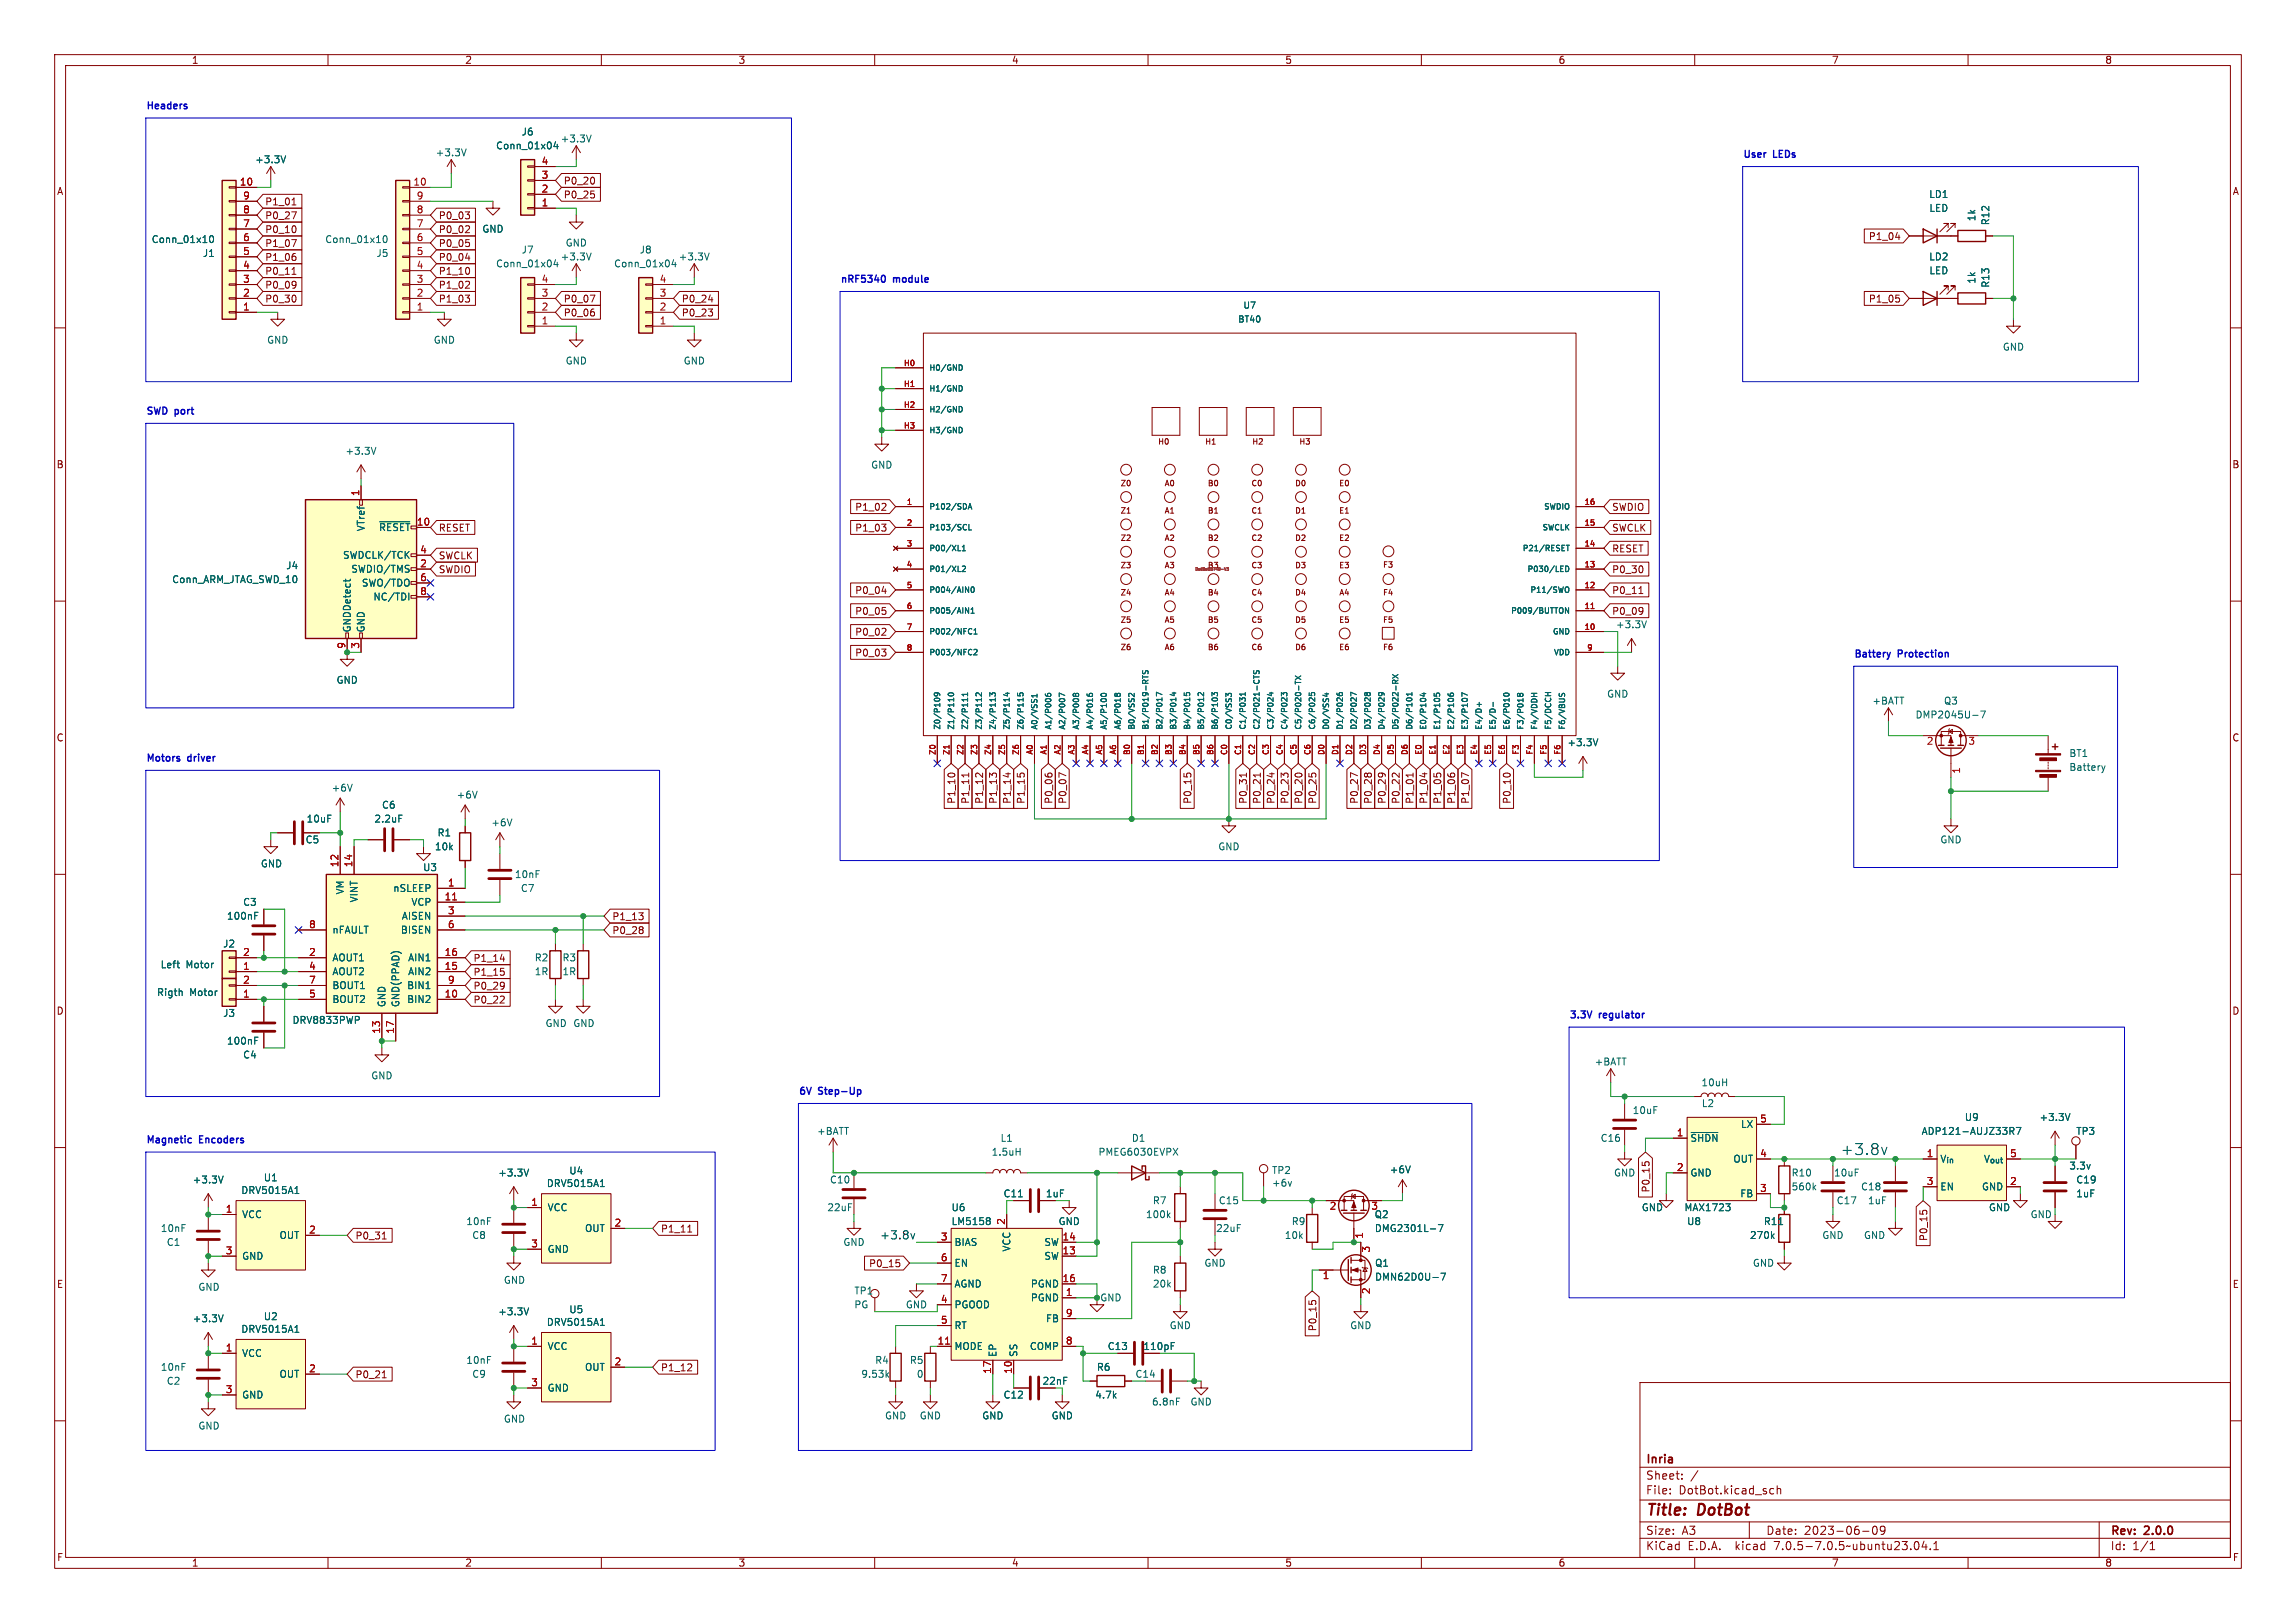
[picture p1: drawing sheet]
<svg xmlns="http://www.w3.org/2000/svg" width="420mm" height="297mm" viewBox="0 0 420 297" stroke-linecap="round" stroke-linejoin="round" font-family="sans-serif">
<defs><g id="words">
<text font-size="2.8" fill="#0f0f0f" x="336.5" y="211.5">+3.8v</text>
<g font-size="2.8" fill="#840000">
<text x="301" y="277.8">Title:</text>
<text x="310.4" y="277.8">DotBot</text>
</g>
<text font-size="2.1" fill="#0f0f0f" x="161" y="226.9">+3.8v</text>
<g font-size="2.1" fill="#840000">
<text x="301" y="268.1">Inria</text>
<text x="301" y="273.6">File:</text>
<text x="301" y="270.9">Sheet:</text>
<text x="307" y="273.6">DotBot.kicad_sch</text>
<text x="301" y="281">Size:</text>
<text x="307.6" y="281">A3</text>
<text x="323" y="281">Date:</text>
<text x="329.9" y="281">2023-06-09</text>
<text x="386" y="281.2">Rev:</text>
<text x="392.2" y="281.2">2.0.0</text>
<text x="301" y="283.8">KiCad</text>
<text x="308.6" y="283.8">E.D.A.</text>
<text x="317.4" y="283.8">kicad</text>
<text x="324.5" y="283.8">7.0.5-7.0.5~ubuntu23.04.1</text>
<text x="386" y="283.8">Id:</text>
<text x="390" y="283.8">1/1</text>
</g>
<g font-size="1.8" fill="#840000">
<text x="35" y="11.8">1</text>
<text x="85" y="11.8">2</text>
<text x="135" y="11.8">3</text>
<text x="185" y="11.8">4</text>
<text x="235" y="11.8">5</text>
<text x="285" y="11.8">6</text>
<text x="335" y="11.8">7</text>
<text x="385" y="11.8">8</text>
<text x="10.4" y="35.8">A</text>
<text x="103" y="33.9">P0_20</text>
<text x="408.4" y="35.8">A</text>
<text x="48.4" y="37.7">P1_01</text>
<text x="48.4" y="40.3">P0_27</text>
<text x="80.2" y="40.3">P0_03</text>
<text x="103" y="36.5">P0_25</text>
<text x="48.4" y="45.4">P1_07</text>
<text x="48.4" y="42.8">P0_10</text>
<text x="48.4" y="47.9">P1_06</text>
<text x="80.2" y="42.8">P0_02</text>
<text x="80.2" y="45.4">P0_05</text>
<text x="80.2" y="47.9">P0_04</text>
<text x="341.8" y="44.1">P1_04</text>
<text x="48.4" y="50.4">P0_11</text>
<text x="48.4" y="53">P0_09</text>
<text x="80.2" y="53">P1_02</text>
<text x="80.2" y="50.4">P1_10</text>
<text x="48.4" y="55.5">P0_30</text>
<text x="80.2" y="55.5">P1_03</text>
<text x="103" y="58.1">P0_06</text>
<text x="103" y="55.5">P0_07</text>
<text x="124.6" y="55.5">P0_24</text>
<text x="124.6" y="58.1">P0_23</text>
<text x="341.8" y="55.5">P1_05</text>
<text x="10.3" y="85.8">B</text>
<text x="408.3" y="85.8">B</text>
<text x="156.4" y="93.6">P1_02</text>
<text x="294.8" y="93.6">SWDIO</text>
<text x="80.2" y="97.4">RESET</text>
<text x="156.4" y="97.4">P1_03</text>
<text x="294.8" y="97.4">SWCLK</text>
<text x="294.8" y="101.2">RESET</text>
<text x="80.2" y="102.5">SWCLK</text>
<text x="80.2" y="105.1">SWDIO</text>
<text x="294.8" y="105.1">P0_30</text>
<text x="156.4" y="108.9">P0_04</text>
<text x="156.4" y="112.7">P0_05</text>
<text x="294.8" y="108.9">P0_11</text>
<text x="294.8" y="112.7">P0_09</text>
<text x="156.4" y="116.5">P0_02</text>
<text x="156.4" y="120.3">P0_03</text>
<text x="10.3" y="135.8">C</text>
<text x="408.3" y="135.8">C</text>
<text x="174.9" y="147.1" transform="rotate(-90 174.9 147.1)">P1_10</text>
<text x="177.4" y="147.1" transform="rotate(-90 177.4 147.1)">P1_11</text>
<text x="180" y="147.1" transform="rotate(-90 180 147.1)">P1_12</text>
<text x="182.5" y="147.1" transform="rotate(-90 182.5 147.1)">P1_13</text>
<text x="185.1" y="147.1" transform="rotate(-90 185.1 147.1)">P1_14</text>
<text x="187.6" y="147.1" transform="rotate(-90 187.6 147.1)">P1_15</text>
<text x="192.7" y="147.1" transform="rotate(-90 192.7 147.1)">P0_06</text>
<text x="195.2" y="147.1" transform="rotate(-90 195.2 147.1)">P0_07</text>
<text x="218.1" y="147.1" transform="rotate(-90 218.1 147.1)">P0_15</text>
<text x="228.2" y="147.1" transform="rotate(-90 228.2 147.1)">P0_31</text>
<text x="230.8" y="147.1" transform="rotate(-90 230.8 147.1)">P0_21</text>
<text x="233.3" y="147.1" transform="rotate(-90 233.3 147.1)">P0_24</text>
<text x="235.9" y="147.1" transform="rotate(-90 235.9 147.1)">P0_23</text>
<text x="238.4" y="147.1" transform="rotate(-90 238.4 147.1)">P0_20</text>
<text x="240.9" y="147.1" transform="rotate(-90 240.9 147.1)">P0_25</text>
<text x="248.6" y="147.1" transform="rotate(-90 248.6 147.1)">P0_27</text>
<text x="251.1" y="147.1" transform="rotate(-90 251.1 147.1)">P0_28</text>
<text x="253.6" y="147.1" transform="rotate(-90 253.6 147.1)">P0_29</text>
<text x="256.2" y="147.1" transform="rotate(-90 256.2 147.1)">P0_22</text>
<text x="258.7" y="147.1" transform="rotate(-90 258.7 147.1)">P1_01</text>
<text x="261.3" y="147.1" transform="rotate(-90 261.3 147.1)">P1_04</text>
<text x="263.8" y="147.1" transform="rotate(-90 263.8 147.1)">P1_05</text>
<text x="266.3" y="147.1" transform="rotate(-90 266.3 147.1)">P1_06</text>
<text x="268.9" y="147.1" transform="rotate(-90 268.9 147.1)">P1_07</text>
<text x="276.5" y="147.1" transform="rotate(-90 276.5 147.1)">P0_10</text>
<text x="111.9" y="171.1">P0_28</text>
<text x="111.9" y="168.6">P1_13</text>
<text x="86.5" y="178.7">P1_15</text>
<text x="86.5" y="176.2">P1_14</text>
<text x="10.3" y="185.8">D</text>
<text x="86.5" y="183.8">P0_22</text>
<text x="86.5" y="181.3">P0_29</text>
<text x="408.3" y="185.8">D</text>
<text x="301.9" y="218.2" transform="rotate(-90 301.9 218.2)">P0_15</text>
<text x="64.9" y="227">P0_31</text>
<text x="120.8" y="225.7">P1_11</text>
<text x="352.7" y="227.1" transform="rotate(-90 352.7 227.1)">P0_15</text>
<text x="158.9" y="232.1">P0_15</text>
<text x="10.4" y="235.8">E</text>
<text x="408.3" y="235.8">E</text>
<text x="240.9" y="243.6" transform="rotate(-90 240.9 243.6)">P0_15</text>
<text x="120.8" y="251.1">P1_12</text>
<text x="209.1" y="247.2">110pF</text>
<text x="64.9" y="252.4">P0_21</text>
<text x="190.6" y="253.6">22nF</text>
<text x="10.4" y="285.8">F</text>
<text x="35" y="286.8">1</text>
<text x="85" y="286.8">2</text>
<text x="135" y="286.8">3</text>
<text x="185" y="286.8">4</text>
<text x="235" y="286.8">5</text>
<text x="285" y="286.8">6</text>
<text x="335" y="286.8">7</text>
<text x="385" y="286.8">8</text>
<text x="408.4" y="285.8">F</text>
</g>
<g font-size="1.8" fill="#0000c2">
<text x="26.7" y="20.1">Headers</text>
<text x="318.8" y="29">User</text>
<text x="324.4" y="29">LEDs</text>
<text x="153.7" y="51.8">nRF5340</text>
<text x="163.4" y="51.8">module</text>
<text x="26.7" y="76">SWD port</text>
<text x="339.1" y="120.4">Battery</text>
<text x="347.2" y="120.4">Protection</text>
<text x="26.7" y="139.5">Motors</text>
<text x="34.3" y="139.5">driver</text>
<text x="287" y="186.4">3.3V</text>
<text x="292.5" y="186.4">regulator</text>
<text x="146" y="200.4">6V</text>
<text x="149.7" y="200.4">Step-Up</text>
<text x="26.7" y="209.3">Magnetic</text>
<text x="36.4" y="209.3">Encoders</text>
</g>
<g font-size="1.8" fill="#006464">
<text x="79.6" y="28.8">+3.3V</text>
<text x="90.7" y="27.5">Conn_01x04</text>
<text x="95.4" y="25">J6</text>
<text x="102.5" y="26.2">+3.3V</text>
<text x="46.6" y="30">+3.3V</text>
<text x="352.8" y="36.4">LD1</text>
<text x="352.9" y="38.9">LED</text>
<text x="361.5" y="40.6" transform="rotate(-90 361.5 40.6)">1k</text>
<text x="364" y="41.3" transform="rotate(-90 364 41.3)">R12</text>
<text x="27.7" y="44.6">Conn_01x10</text>
<text x="37.1" y="47.2">J1</text>
<text x="59.4" y="44.6">Conn_01x10</text>
<text x="68.8" y="47.2">J5</text>
<text x="88.2" y="42.7">GND</text>
<text x="95.4" y="46.5">J7</text>
<text x="102.5" y="47.8">+3.3V</text>
<text x="103.4" y="45.3">GND</text>
<text x="117" y="46.5">J8</text>
<text x="124.1" y="47.8">+3.3V</text>
<text x="352.8" y="47.8">LD2</text>
<text x="90.7" y="49.1">Conn_01x04</text>
<text x="112.3" y="49.1">Conn_01x04</text>
<text x="352.9" y="50.4">LED</text>
<text x="361.5" y="52" transform="rotate(-90 361.5 52)">1k</text>
<text x="364" y="52.7" transform="rotate(-90 364 52.7)">R13</text>
<text x="48.8" y="63.1">GND</text>
<text x="79.3" y="63.1">GND</text>
<text x="366.3" y="64.3">GND</text>
<text x="103.4" y="66.9">GND</text>
<text x="125" y="66.9">GND</text>
<text x="63.1" y="83.4">+3.3V</text>
<text x="159.3" y="85.9">GND</text>
<text x="66.9" y="97.2" transform="rotate(-90 66.9 97.2)">VTref</text>
<text x="69.3" y="97.3">~{RESET}</text>
<text x="31.4" y="106.9">Conn_ARM_JTAG_SWD_10</text>
<text x="52.3" y="104.3">J4</text>
<text x="62.7" y="102.4">SWDCLK/TCK</text>
<text x="64.2" y="105">SWDIO/TMS</text>
<text x="66.2" y="107.5">SWO/TDO</text>
<text x="68.3" y="110">NC/TDI</text>
<text x="64.3" y="115.8" transform="rotate(-90 64.3 115.8)">GNDDetect</text>
<text x="66.9" y="115.8" transform="rotate(-90 66.9 115.8)">GND</text>
<text x="295.5" y="115.1">+3.3V</text>
<text x="61.5" y="125.3">GND</text>
<text x="293.9" y="127.8">GND</text>
<text x="342.4" y="129.1">+BATT</text>
<text x="350.3" y="131.6">DMP2045U-7</text>
<text x="355.5" y="129.1">Q3</text>
<text x="286.7" y="136.7">+3.3V</text>
<text x="378.5" y="138.7">BT1</text>
<text x="378.5" y="141.2">Battery</text>
<text x="60.6" y="145">+6V</text>
<text x="69.8" y="148.1">C6</text>
<text x="83.5" y="146.3">+6V</text>
<text x="55.8" y="154.5">C5</text>
<text x="56" y="150.7">10uF</text>
<text x="68.4" y="150.7">2.2uF</text>
<text x="79.5" y="155.8">10k</text>
<text x="80" y="153.2">R1</text>
<text x="89.8" y="151.4">+6V</text>
<text x="222.8" y="155.8">GND</text>
<text x="354.9" y="154.5">GND</text>
<text x="47.7" y="158.9">GND</text>
<text x="77.3" y="159.6">U3</text>
<text x="94.1" y="160.8">10nF</text>
<text x="44.4" y="165.9">C3</text>
<text x="63.1" y="163.7" transform="rotate(-90 63.1 163.7)">VM</text>
<text x="65.6" y="165.2" transform="rotate(-90 65.6 165.2)">VINT</text>
<text x="71.9" y="163.4">nSLEEP</text>
<text x="75.2" y="165.9">VCP</text>
<text x="95.2" y="163.4">C7</text>
<text x="40.8" y="173.5">J2</text>
<text x="41.5" y="168.5">100nF</text>
<text x="60.7" y="171">nFAULT</text>
<text x="73.3" y="171">BISEN</text>
<text x="73.5" y="168.5">AISEN</text>
<text x="29.3" y="177.4">Left</text>
<text x="34" y="177.4">Motor</text>
<text x="60.7" y="176.1">AOUT1</text>
<text x="60.7" y="178.6">AOUT2</text>
<text x="74.6" y="178.6">AIN2</text>
<text x="74.6" y="176.1">AIN1</text>
<text x="97.8" y="176.1">R2</text>
<text x="97.8" y="178.6">1R</text>
<text x="102.8" y="176.1">R3</text>
<text x="102.8" y="178.6">1R</text>
<text x="28.7" y="182.4">Rigth</text>
<text x="34.7" y="182.4">Motor</text>
<text x="60.7" y="183.7">BOUT2</text>
<text x="60.7" y="181.2">BOUT1</text>
<text x="70.7" y="184.4" transform="rotate(-90 70.7 184.4)">GND</text>
<text x="73.2" y="184.4" transform="rotate(-90 73.2 184.4)">GND(PPAD)</text>
<text x="74.5" y="183.7">BIN2</text>
<text x="74.5" y="181.2">BIN1</text>
<text x="40.8" y="186.2">J3</text>
<text x="41.5" y="191.3">100nF</text>
<text x="53.4" y="187.5">DRV8833PWP</text>
<text x="99.7" y="188.1">GND GND</text>
<text x="44.4" y="193.9">C4</text>
<text x="67.9" y="197.7">GND</text>
<text x="291.6" y="195.1">+BATT</text>
<text x="311.2" y="198.9">10uH</text>
<text x="311.2" y="202.8">L2</text>
<text x="149.4" y="207.8">+BATT</text>
<text x="183" y="209.1">L1</text>
<text x="207" y="209.1">D1</text>
<text x="292.7" y="209.1">C16</text>
<text x="298.6" y="204">10uF</text>
<text x="309.1" y="209.1">~{SHDN}</text>
<text x="318.4" y="206.6">LX</text>
<text x="351.5" y="207.8">ADP121-AUJZ33R7</text>
<text x="359.3" y="205.3">U9</text>
<text x="373" y="205.3">+3.3V</text>
<text x="379.7" y="207.8">TP3</text>
<text x="91.1" y="215.5">+3.3V</text>
<text x="104.1" y="215.1">U4</text>
<text x="181.3" y="211.6">1.5uH</text>
<text x="200.9" y="211.6">PMEG6030EVPX</text>
<text x="232.6" y="215">TP2</text>
<text x="254.2" y="214.9">+6V</text>
<text x="295.2" y="215.5">GND</text>
<text x="309.1" y="215.5">GND</text>
<text x="317" y="212.9">OUT</text>
<text x="327.7" y="215.5">R10</text>
<text x="335.4" y="215.5">10uF</text>
<text x="354.8" y="212.9">V_{in}</text>
<text x="362.8" y="212.9">V_{out}</text>
<text x="378.5" y="214.2">3.3v</text>
<text x="35.2" y="216.7">+3.3V</text>
<text x="44.1" y="218.7">DRV5015A1</text>
<text x="48.2" y="216.3">U1</text>
<text x="100" y="217.4">DRV5015A1</text>
<text x="100.1" y="221.8">VCC</text>
<text x="151.3" y="221.8">22uF</text>
<text x="151.8" y="216.7">C10</text>
<text x="174" y="221.8">U6</text>
<text x="183.5" y="219.3">C11</text>
<text x="191.3" y="219.3">1uF</text>
<text x="210.8" y="220.5">R7</text>
<text x="222.9" y="220.5">C15</text>
<text x="232.6" y="217.3">+6v</text>
<text x="300.3" y="221.8">GND</text>
<text x="308.1" y="221.8">MAX1723</text>
<text x="318.3" y="219.3">FB</text>
<text x="327.7" y="218">560k</text>
<text x="335.9" y="220.5">C17</text>
<text x="340.4" y="218">C18</text>
<text x="341.6" y="220.5">1uF</text>
<text x="354.8" y="218">EN</text>
<text x="362.5" y="218">GND</text>
<text x="363.8" y="221.8">GND</text>
<text x="379.7" y="216.7">C19</text>
<text x="379.7" y="219.3">1uF</text>
<text x="29.4" y="225.6">10nF</text>
<text x="44.2" y="223.1">VCC</text>
<text x="51.1" y="226.9">OUT</text>
<text x="85.2" y="224.3">10nF</text>
<text x="86.3" y="226.9">C8</text>
<text x="107" y="225.6">OUT</text>
<text x="174" y="224.3">LM5158</text>
<text x="193.6" y="224.3">GND</text>
<text x="209.6" y="223.1">100k</text>
<text x="222.4" y="225.6">22uF</text>
<text x="235" y="226.9">10k</text>
<text x="236.2" y="224.3">R9</text>
<text x="251.4" y="223.1">Q2</text>
<text x="251.4" y="225.6">DMG2301L-7</text>
<text x="308.5" y="224.3">U8</text>
<text x="320" y="226.9">270k</text>
<text x="322.6" y="224.3">R11</text>
<text x="333.3" y="226.9">GND</text>
<text x="340.9" y="226.9">GND</text>
<text x="371.4" y="223.1">GND</text>
<text x="30.4" y="228.2">C1</text>
<text x="44.2" y="230.7">GND</text>
<text x="100.1" y="229.4">GND</text>
<text x="154.2" y="228.2">GND</text>
<text x="174.5" y="228.2">BIAS</text>
<text x="174.5" y="232">EN</text>
<text x="185" y="229.1" transform="rotate(-90 185 229.1)">VCC</text>
<text x="191" y="230.7">SW</text>
<text x="191" y="228.2">SW</text>
<text x="210.8" y="233.2">R8</text>
<text x="220.3" y="232">GND</text>
<text x="251.5" y="232">Q1</text>
<text x="320.6" y="232">GND</text>
<text x="36.2" y="236.4">GND</text>
<text x="92.1" y="235.1">GND</text>
<text x="156.2" y="237">TP1</text>
<text x="156.2" y="239.6">PG</text>
<text x="165.6" y="239.6">GND</text>
<text x="174.5" y="239.6">PGOOD</text>
<text x="174.5" y="235.8">AGND</text>
<text x="188.5" y="238.3">PGND</text>
<text x="188.5" y="235.8">PGND</text>
<text x="201.2" y="238.3">GND</text>
<text x="210.8" y="235.8">20k</text>
<text x="251.5" y="234.5">DMN62D0U-7</text>
<text x="35.2" y="242.1">+3.3V</text>
<text x="44.1" y="244.1">DRV5015A1</text>
<text x="48.2" y="241.7">U2</text>
<text x="91.1" y="240.9">+3.3V</text>
<text x="100" y="242.8">DRV5015A1</text>
<text x="104.1" y="240.5">U5</text>
<text x="174.5" y="243.4">RT</text>
<text x="191.3" y="242.1">FB</text>
<text x="213.9" y="243.4">GND</text>
<text x="246.9" y="243.4">GND</text>
<text x="29.4" y="251">10nF</text>
<text x="44.2" y="248.5">VCC</text>
<text x="85.2" y="249.7">10nF</text>
<text x="100.1" y="247.2">VCC</text>
<text x="107" y="251">OUT</text>
<text x="160" y="249.7">R4</text>
<text x="166.4" y="249.7">R5</text>
<text x="174.5" y="247.2">MODE</text>
<text x="182.4" y="248.4" transform="rotate(-90 182.4 248.4)">EP</text>
<text x="186.2" y="248.4" transform="rotate(-90 186.2 248.4)">SS</text>
<text x="188.4" y="247.2">COMP</text>
<text x="200.6" y="251">R6</text>
<text x="202.6" y="247.2">C13</text>
<text x="30.4" y="253.6">C2</text>
<text x="44.2" y="256.1">GND</text>
<text x="51.1" y="252.3">OUT</text>
<text x="86.3" y="252.3">C9</text>
<text x="100.1" y="254.8">GND</text>
<text x="157.5" y="252.3">9.53k</text>
<text x="167.6" y="252.3">0</text>
<text x="183.5" y="256.1">C12</text>
<text x="200.3" y="256.1">4.7k</text>
<text x="207.6" y="252.3">C14</text>
<text x="210.7" y="257.4">6.8nF</text>
<text x="217.7" y="257.4">GND</text>
<text x="36.2" y="261.8">GND</text>
<text x="92.1" y="260.5">GND</text>
<text x="161.8" y="259.9">GND</text>
<text x="168.2" y="259.9">GND</text>
<text x="179.6" y="259.9">GND</text>
<text x="192.3" y="259.9">GND</text>
</g>
<g font-size="1.8" fill="#a90000">
<text x="43.8" y="34">10</text>
<text x="75.6" y="34">10</text>
<text x="99" y="35.3">2</text>
<text x="99" y="32.8">3</text>
<text x="99" y="30.2">4</text>
<text x="44.4" y="41.7">7</text>
<text x="44.4" y="39.1">8</text>
<text x="44.4" y="36.6">9</text>
<text x="76.2" y="41.7">7</text>
<text x="76.2" y="39.1">8</text>
<text x="76.2" y="36.6">9</text>
<text x="99" y="37.8">1</text>
<text x="44.4" y="46.7">5</text>
<text x="44.4" y="44.2">6</text>
<text x="76.2" y="46.7">5</text>
<text x="76.2" y="44.2">6</text>
<text x="44.4" y="51.8">3</text>
<text x="44.4" y="49.3">4</text>
<text x="76.2" y="51.8">3</text>
<text x="76.2" y="49.3">4</text>
<text x="99" y="51.8">4</text>
<text x="120.6" y="51.8">4</text>
<text x="44.4" y="56.9">1</text>
<text x="44.4" y="54.4">2</text>
<text x="76.2" y="56.9">1</text>
<text x="76.2" y="54.4">2</text>
<text x="99" y="59.4">1</text>
<text x="99" y="56.9">2</text>
<text x="99" y="54.4">3</text>
<text x="120.6" y="59.4">1</text>
<text x="120.6" y="56.9">2</text>
<text x="120.6" y="54.4">3</text>
<text x="65.8" y="90.8" transform="rotate(-90 65.8 90.8)">1</text>
<text x="76.2" y="96.3">10</text>
<text x="76.8" y="101.3">4</text>
<text x="76.8" y="103.9">2</text>
<text x="76.8" y="106.4">6</text>
<text x="76.8" y="109">8</text>
<text x="63.2" y="118.8" transform="rotate(-90 63.2 118.8)">9</text>
<text x="65.8" y="118.8" transform="rotate(-90 65.8 118.8)">3</text>
<text x="352.4" y="136.5">2</text>
<text x="360" y="136.5">3</text>
<text x="358.8" y="141.6" transform="rotate(-90 358.8 141.6)">1</text>
<text x="62" y="158.8" transform="rotate(-90 62 158.8)">12</text>
<text x="64.5" y="158.8" transform="rotate(-90 64.5 158.8)">14</text>
<text x="81.3" y="164.8">11</text>
<text x="81.9" y="162.3">1</text>
<text x="81.9" y="167.4">3</text>
<text x="56.5" y="169.9">8</text>
<text x="81.9" y="169.9">6</text>
<text x="44.4" y="177.5">1</text>
<text x="44.4" y="175">2</text>
<text x="56.5" y="175">2</text>
<text x="56.5" y="177.5">4</text>
<text x="81.3" y="177.5">15</text>
<text x="81.3" y="175">16</text>
<text x="44.4" y="182.6">1</text>
<text x="44.4" y="180.1">2</text>
<text x="56.5" y="182.6">5</text>
<text x="56.5" y="180.1">7</text>
<text x="81.3" y="182.6">10</text>
<text x="81.9" y="180.1">9</text>
<text x="69.6" y="189.2" transform="rotate(-90 69.6 189.2)">13</text>
<text x="72.1" y="189.2" transform="rotate(-90 72.1 189.2)">17</text>
<text x="306.7" y="208">1</text>
<text x="321.9" y="205.5">5</text>
<text x="306.7" y="214.4">2</text>
<text x="321.9" y="211.8">4</text>
<text x="352.4" y="211.8">1</text>
<text x="367.6" y="211.8">5</text>
<text x="41.2" y="222">1</text>
<text x="97.1" y="220.7">1</text>
<text x="243.2" y="221.6">2</text>
<text x="250.8" y="221.6">3</text>
<text x="321.9" y="218.2">3</text>
<text x="352.4" y="216.9">3</text>
<text x="367.6" y="216.9">2</text>
<text x="56.5" y="225.8">2</text>
<text x="112.4" y="224.5">2</text>
<text x="172.1" y="227.1">3</text>
<text x="183.9" y="224.2" transform="rotate(-90 183.9 224.2)">2</text>
<text x="194.3" y="227.1">14</text>
<text x="249.6" y="226.7" transform="rotate(-90 249.6 226.7)">1</text>
<text x="41.2" y="229.6">3</text>
<text x="97.1" y="228.3">3</text>
<text x="172.1" y="230.9">6</text>
<text x="194.3" y="229.6">13</text>
<text x="250.8" y="229.3" transform="rotate(-90 250.8 229.3)">3</text>
<text x="172.1" y="238.5">4</text>
<text x="172.1" y="234.7">7</text>
<text x="194.3" y="234.7">16</text>
<text x="194.9" y="237.2">1</text>
<text x="241.9" y="234.3">1</text>
<text x="250.8" y="236.9" transform="rotate(-90 250.8 236.9)">2</text>
<text x="172.1" y="242.3">5</text>
<text x="194.9" y="241">9</text>
<text x="41.2" y="247.4">1</text>
<text x="56.5" y="251.2">2</text>
<text x="97.1" y="246.1">1</text>
<text x="112.4" y="249.9">2</text>
<text x="171.4" y="246.1">11</text>
<text x="181.4" y="251.5" transform="rotate(-90 181.4 251.5)">17</text>
<text x="185.2" y="251.5" transform="rotate(-90 185.2 251.5)">10</text>
<text x="194.9" y="246.1">8</text>
<text x="41.2" y="255">3</text>
<text x="97.1" y="253.7">3</text>
</g>
<g font-size="1.6" fill="#006464">
<text x="226.4" y="59.2">BT40</text>
<text x="227.4" y="56.6">U7</text>
</g>
<g font-size="1.4" fill="#a90000">
<text x="165.3" y="67.1">H0</text>
<text x="165.3" y="70.9">H1</text>
<text x="165.3" y="74.7">H2</text>
<text x="165.3" y="78.5">H3</text>
<text x="165.8" y="92.5">1</text>
<text x="289.8" y="92.5">16</text>
<text x="165.8" y="96.3">2</text>
<text x="165.8" y="100.1">3</text>
<text x="289.8" y="100.1">14</text>
<text x="289.8" y="96.3">15</text>
<text x="165.8" y="103.9">4</text>
<text x="165.8" y="107.7">5</text>
<text x="289.8" y="107.7">12</text>
<text x="289.8" y="103.9">13</text>
<text x="165.8" y="111.5">6</text>
<text x="289.8" y="111.5">11</text>
<text x="165.8" y="115.3">7</text>
<text x="165.8" y="119.1">8</text>
<text x="289.8" y="115.3">10</text>
<text x="290.3" y="119.1">9</text>
<text x="171.2" y="138.2" transform="rotate(-90 171.2 138.2)">Z0</text>
<text x="173.7" y="138.2" transform="rotate(-90 173.7 138.2)">Z1</text>
<text x="176.3" y="138.2" transform="rotate(-90 176.3 138.2)">Z2</text>
<text x="178.8" y="138.2" transform="rotate(-90 178.8 138.2)">Z3</text>
<text x="181.4" y="138.2" transform="rotate(-90 181.4 138.2)">Z4</text>
<text x="183.9" y="138.2" transform="rotate(-90 183.9 138.2)">Z5</text>
<text x="186.4" y="138.2" transform="rotate(-90 186.4 138.2)">Z6</text>
<text x="189" y="138.2" transform="rotate(-90 189 138.2)">A0</text>
<text x="191.5" y="138.2" transform="rotate(-90 191.5 138.2)">A1</text>
<text x="194.1" y="138.2" transform="rotate(-90 194.1 138.2)">A2</text>
<text x="196.6" y="138.2" transform="rotate(-90 196.6 138.2)">A3</text>
<text x="199.1" y="138.2" transform="rotate(-90 199.1 138.2)">A4</text>
<text x="201.7" y="138.2" transform="rotate(-90 201.7 138.2)">A5</text>
<text x="204.2" y="138.2" transform="rotate(-90 204.2 138.2)">A6</text>
<text x="206.8" y="138.2" transform="rotate(-90 206.8 138.2)">B0</text>
<text x="209.3" y="138.2" transform="rotate(-90 209.3 138.2)">B1</text>
<text x="211.8" y="138.2" transform="rotate(-90 211.8 138.2)">B2</text>
<text x="214.4" y="138.2" transform="rotate(-90 214.4 138.2)">B3</text>
<text x="216.9" y="138.2" transform="rotate(-90 216.9 138.2)">B4</text>
<text x="219.5" y="138.2" transform="rotate(-90 219.5 138.2)">B5</text>
<text x="222" y="138.2" transform="rotate(-90 222 138.2)">B6</text>
<text x="224.5" y="138.2" transform="rotate(-90 224.5 138.2)">C0</text>
<text x="227.1" y="138.2" transform="rotate(-90 227.1 138.2)">C1</text>
<text x="229.6" y="138.2" transform="rotate(-90 229.6 138.2)">C2</text>
<text x="232.2" y="138.2" transform="rotate(-90 232.2 138.2)">C3</text>
<text x="234.7" y="138.2" transform="rotate(-90 234.7 138.2)">C4</text>
<text x="237.2" y="138.2" transform="rotate(-90 237.2 138.2)">C5</text>
<text x="239.8" y="138.2" transform="rotate(-90 239.8 138.2)">C6</text>
<text x="242.3" y="138.2" transform="rotate(-90 242.3 138.2)">D0</text>
<text x="244.9" y="138.2" transform="rotate(-90 244.9 138.2)">D1</text>
<text x="247.4" y="138.2" transform="rotate(-90 247.4 138.2)">D2</text>
<text x="249.9" y="138.2" transform="rotate(-90 249.9 138.2)">D3</text>
<text x="252.5" y="138.2" transform="rotate(-90 252.5 138.2)">D4</text>
<text x="255" y="138.2" transform="rotate(-90 255 138.2)">D5</text>
<text x="257.6" y="138.2" transform="rotate(-90 257.6 138.2)">D6</text>
<text x="260.1" y="138.2" transform="rotate(-90 260.1 138.2)">E0</text>
<text x="262.6" y="138.2" transform="rotate(-90 262.6 138.2)">E1</text>
<text x="265.2" y="138.2" transform="rotate(-90 265.2 138.2)">E2</text>
<text x="267.7" y="138.2" transform="rotate(-90 267.7 138.2)">E3</text>
<text x="270.3" y="138.2" transform="rotate(-90 270.3 138.2)">E4</text>
<text x="272.8" y="138.2" transform="rotate(-90 272.8 138.2)">E5</text>
<text x="275.3" y="138.2" transform="rotate(-90 275.3 138.2)">E6</text>
<text x="277.9" y="138.2" transform="rotate(-90 277.9 138.2)">F3</text>
<text x="280.4" y="138.2" transform="rotate(-90 280.4 138.2)">F4</text>
<text x="283" y="138.2" transform="rotate(-90 283 138.2)">F5</text>
<text x="285.5" y="138.2" transform="rotate(-90 285.5 138.2)">F6</text>
</g>
<g font-size="1.4" fill="#006464">
<text x="169.9" y="68">H0/GND</text>
<text x="169.9" y="71.8">H1/GND</text>
<text x="169.9" y="75.6">H2/GND</text>
<text x="169.9" y="79.4">H3/GND</text>
<text x="169.9" y="93.4">P102/SDA</text>
<text x="282.4" y="93.4">SWDIO</text>
<text x="169.9" y="97.2">P103/SCL</text>
<text x="169.9" y="101">P00/XL1</text>
<text x="278.5" y="101">P21/RESET</text>
<text x="282.1" y="97.2">SWCLK</text>
<text x="169.9" y="104.8">P01/XL2</text>
<text x="279.4" y="104.8">P030/LED</text>
<text x="169.9" y="108.6">P004/AIN0</text>
<text x="169.9" y="112.5">P005/AIN1</text>
<text x="276.4" y="112.5">P009/BUTTON</text>
<text x="279.9" y="108.6">P11/SWO</text>
<text x="169.9" y="116.3">P002/NFC1</text>
<text x="284" y="116.3">GND</text>
<text x="169.9" y="120.1">P003/NFC2</text>
<text x="284.2" y="120.1">VDD</text>
<text x="172.1" y="133.6" transform="rotate(-90 172.1 133.6)">Z0/P109</text>
<text x="174.7" y="133.6" transform="rotate(-90 174.7 133.6)">Z1/P110</text>
<text x="177.2" y="133.6" transform="rotate(-90 177.2 133.6)">Z2/P111</text>
<text x="179.8" y="133.6" transform="rotate(-90 179.8 133.6)">Z3/P112</text>
<text x="182.3" y="133.6" transform="rotate(-90 182.3 133.6)">Z4/P113</text>
<text x="184.8" y="133.6" transform="rotate(-90 184.8 133.6)">Z5/P114</text>
<text x="187.4" y="133.6" transform="rotate(-90 187.4 133.6)">Z6/P115</text>
<text x="189.9" y="133.6" transform="rotate(-90 189.9 133.6)">A0/VSS1</text>
<text x="192.5" y="133.6" transform="rotate(-90 192.5 133.6)">A1/P006</text>
<text x="195" y="133.6" transform="rotate(-90 195 133.6)">A2/P007</text>
<text x="197.5" y="133.6" transform="rotate(-90 197.5 133.6)">A3/P008</text>
<text x="200.1" y="133.6" transform="rotate(-90 200.1 133.6)">A4/P016</text>
<text x="202.6" y="133.6" transform="rotate(-90 202.6 133.6)">A5/P100</text>
<text x="205.2" y="133.6" transform="rotate(-90 205.2 133.6)">A6/P018</text>
<text x="207.7" y="133.6" transform="rotate(-90 207.7 133.6)">B0/VSS2</text>
<text x="210.2" y="133.6" transform="rotate(-90 210.2 133.6)">B1/P019-RTS</text>
<text x="212.8" y="133.6" transform="rotate(-90 212.8 133.6)">B2/P017</text>
<text x="215.3" y="133.6" transform="rotate(-90 215.3 133.6)">B3/P014</text>
<text x="217.9" y="133.6" transform="rotate(-90 217.9 133.6)">B4/P015</text>
<text x="220.4" y="133.6" transform="rotate(-90 220.4 133.6)">B5/P012</text>
<text x="222.9" y="133.6" transform="rotate(-90 222.9 133.6)">B6/P103</text>
<text x="225.5" y="133.6" transform="rotate(-90 225.5 133.6)">C0/VSS3</text>
<text x="228" y="133.6" transform="rotate(-90 228 133.6)">C1/P031</text>
<text x="230.6" y="133.6" transform="rotate(-90 230.6 133.6)">C2/P021-CTS</text>
<text x="233.1" y="133.6" transform="rotate(-90 233.1 133.6)">C3/P024</text>
<text x="235.6" y="133.6" transform="rotate(-90 235.6 133.6)">C4/P023</text>
<text x="238.2" y="133.6" transform="rotate(-90 238.2 133.6)">C5/P020-TX</text>
<text x="240.7" y="133.6" transform="rotate(-90 240.7 133.6)">C6/P025</text>
<text x="243.3" y="133.6" transform="rotate(-90 243.3 133.6)">D0/VSS4</text>
<text x="245.8" y="133.6" transform="rotate(-90 245.8 133.6)">D1/P026</text>
<text x="248.3" y="133.6" transform="rotate(-90 248.3 133.6)">D2/P027</text>
<text x="250.9" y="133.6" transform="rotate(-90 250.9 133.6)">D3/P028</text>
<text x="253.4" y="133.6" transform="rotate(-90 253.4 133.6)">D4/P029</text>
<text x="256" y="133.6" transform="rotate(-90 256 133.6)">D5/P022-RX</text>
<text x="258.5" y="133.6" transform="rotate(-90 258.5 133.6)">D6/P101</text>
<text x="261" y="133.6" transform="rotate(-90 261 133.6)">E0/P104</text>
<text x="263.6" y="133.6" transform="rotate(-90 263.6 133.6)">E1/P105</text>
<text x="266.1" y="133.6" transform="rotate(-90 266.1 133.6)">E2/P106</text>
<text x="268.7" y="133.6" transform="rotate(-90 268.7 133.6)">E3/P107</text>
<text x="271.2" y="133.6" transform="rotate(-90 271.2 133.6)">E4/D+</text>
<text x="273.7" y="133.6" transform="rotate(-90 273.7 133.6)">E5/D-</text>
<text x="276.3" y="133.6" transform="rotate(-90 276.3 133.6)">E6/P010</text>
<text x="278.8" y="133.6" transform="rotate(-90 278.8 133.6)">F3/P018</text>
<text x="281.4" y="133.6" transform="rotate(-90 281.4 133.6)">F4/VDDH</text>
<text x="283.9" y="133.6" transform="rotate(-90 283.9 133.6)">F5/DCCH</text>
<text x="286.4" y="133.6" transform="rotate(-90 286.4 133.6)">F6/VBUS</text>
</g>
<g font-size="1.4" fill="#840000">
<text x="211.8" y="81.5">H0</text>
<text x="220.4" y="81.5">H1</text>
<text x="229" y="81.5">H2</text>
<text x="237.6" y="81.5">H3</text>
<text x="204.9" y="89.1">Z0</text>
<text x="213" y="89.1">A0</text>
<text x="220.9" y="89.1">B0</text>
<text x="228.8" y="89.1">C0</text>
<text x="236.8" y="89.1">D0</text>
<text x="244.9" y="89.1">E0</text>
<text x="204.9" y="94.1">Z1</text>
<text x="213" y="94.1">A1</text>
<text x="220.9" y="94.1">B1</text>
<text x="228.8" y="94.1">C1</text>
<text x="236.8" y="94.1">D1</text>
<text x="244.9" y="94.1">E1</text>
<text x="204.9" y="99.1">Z2</text>
<text x="213" y="99.1">A2</text>
<text x="220.9" y="99.1">B2</text>
<text x="228.8" y="99.1">C2</text>
<text x="236.8" y="99.1">D2</text>
<text x="244.9" y="99.1">E2</text>
<text x="204.9" y="104.2">Z3</text>
<text x="213" y="104.2">A3</text>
<text x="228.8" y="104.2">C3</text>
<text x="236.8" y="104.2">D3</text>
<text x="244.9" y="104.2">E3</text>
<text x="252.9" y="104.1">F3</text>
<text x="204.9" y="109.1">Z4</text>
<text x="213" y="109.1">A4</text>
<text x="220.9" y="109.1">B4</text>
<text x="228.8" y="109.1">C4</text>
<text x="236.8" y="109.1">D4</text>
<text x="244.9" y="109.1">A4</text>
<text x="252.9" y="109.1">F4</text>
<text x="204.9" y="114.1">Z5</text>
<text x="204.9" y="119.1">Z6</text>
<text x="213" y="114.1">A5</text>
<text x="213" y="119.1">A6</text>
<text x="220.9" y="114.1">B5</text>
<text x="220.9" y="119.1">B6</text>
<text x="228.8" y="114.1">C5</text>
<text x="228.8" y="119.1">C6</text>
<text x="236.8" y="114.1">D5</text>
<text x="236.8" y="119.1">D6</text>
<text x="244.9" y="114.1">E5</text>
<text x="244.9" y="119.1">E6</text>
<text x="252.9" y="114.1">F5</text>
<text x="252.9" y="119.1">F6</text>
</g>
<text font-size="1.4" fill="#840084" x="220.9" y="104.2">B3</text>
<text font-size=".7" fill="#840084" x="218.5" y="104.6">DotBot:BT40-V3</text>
</g></defs>
<g fill="none" stroke="#840000" stroke-width=".18">
<path d="M10 10h400v277h-400zM12 12h396v273h-396zM60 10v2M110 10v2M160 10v2M210 10v2M260 10v2M310 10v2M360 10v2M41.9 34.2h1.3v.2h-1.3zM41.9 36.7h1.3v.3h-1.3zM41.9 39.2h1.3v.3h-1.3z"/>
<path d="M43.2 34.3h3.8M43.2 39.4h3.8M43.2 36.8h3.8M48.1 35.6h7.1v2.5h-7.1l-1.1-1.3zM48.1 38.1h7.1v2.5h-7.1l-1.1-1.2zM49.5 30.5l.8 1.3M49.5 30.5v2.5M49.5 30.5l-.7 1.3M53.4 38.8h.8l-.5 1.2M53.4 37.5h.7M73.7 34.2h1.2v.2h-1.2zM73.7 36.7h1.2v.3h-1.2z"/>
<path d="M73.7 39.2h1.2v.3h-1.2zM74.9 34.3h3.8M74.9 39.4h3.8M74.9 36.8h3.8M79.9 38.1h7.1v2.5h-7.1l-1.2-1.2zM82.5 29.2l.8 1.3M82.5 29.2v2.6M82.5 29.2l-.7 1.3M85.1 38.8h.8l-.4 .5M85.8 39.4v.5M90.2 36.8v1.3h1.2l-1.2 1.3-1.3-1.3h1.3M96.5 30.4h1.3v.2h-1.3z"/>
<path d="M96.5 32.9h1.3v.2h-1.3zM96.5 35.4h1.3v.3h-1.3zM96.5 38h1.3v.2h-1.3zM97.8 38.1h3.8M97.8 35.6h3.8M97.8 33h3.8M97.8 30.5h3.8M102.7 34.3h7.1v2.5h-7.1l-1.1-1.2zM102.7 31.8h7.1v2.5h-7.1l-1.1-1.3zM105.4 39.4v1.2h1.3l-1.3 1.3-1.3-1.3h1.3M105.4 26.7l.8 1.2M105.4 26.7v2.5"/>
<path d="M105.4 26.7l-.8 1.2M108.1 35h.6M108.6 35.5l.2 .2-.2 .5M108.7 32.7v.7M10 60h2M41.9 41.8h1.3v.2h-1.3zM41.9 44.3h1.3v.3h-1.3zM41.9 46.9h1.3v.2h-1.3zM41.9 49.4h1.3v.3h-1.3zM41.9 51.9h1.3v.3h-1.3zM41.9 54.5h1.3v.2h-1.3zM41.9 57h1.3v.3h-1.3z"/>
<path d="M43.2 57.2h3.8M43.2 54.6h3.8M43.2 52.1h3.8M43.2 49.5h3.8M43.2 47h3.8M43.2 44.5h3.8M43.2 41.9h3.8M48.1 43.2h7.1v2.5h-7.1l-1.1-1.2zM48.1 40.6h7.1v2.6h-7.1l-1.1-1.3zM48.1 48.3h7.1v2.5h-7.1l-1.1-1.3zM48.1 53.3h7.1v2.6h-7.1l-1.1-1.3zM48.1 45.7h7.1v2.6h-7.1l-1.1-1.3z"/>
<path d="M48.1 50.8h7.1v2.5h-7.1l-1.1-1.2zM50.8 57.2v1.2h1.3l-1.3 1.3-1.3-1.3h1.3M53.4 43.9h.8l-.5 1.2M53.4 50.2h.7M54 51.5l.1 .7-.1 .4M54.1 41.6v.7M54.1 47v.5M54.1 54.3v.7M54.1 52l-.1 .2M73.7 41.8h1.2v.2h-1.2zM73.7 44.3h1.2v.3h-1.2zM73.7 46.9h1.2v.2h-1.2z"/>
<path d="M73.7 49.4h1.2v.3h-1.2zM73.7 51.9h1.2v.3h-1.2zM73.7 54.5h1.2v.2h-1.2zM73.7 57h1.2v.3h-1.2zM74.9 57.2h3.8M74.9 54.6h3.8M74.9 52.1h3.8M74.9 49.5h3.8M74.9 47h3.8M74.9 44.5h3.8M74.9 41.9h3.8M79.9 50.8h7.1v2.5h-7.1l-1.2-1.2z"/>
<path d="M79.9 40.6h7.1v2.6h-7.1l-1.2-1.3zM79.9 43.2h7.1v2.5h-7.1l-1.2-1.2zM79.9 45.7h7.1v2.6h-7.1l-1.2-1.3zM79.9 53.3h7.1v2.6h-7.1l-1.2-1.3zM79.9 48.3h7.1v2.5h-7.1l-1.2-1.3zM81.3 57.2v1.2h1.2l-1.2 1.3-1.3-1.3h1.3M85.1 54h.8l-.4 .5M85.2 47.2h.8M85.2 43.9h.6M85.8 51.5l.1 .2-.1 .3-.7 .7h.8M85.8 41.4l.1 .2-.1 .3-.7 .7h.8M85.8 44.4l.1 .2-.1 .5"/>
<path d="M85.8 49.2v.8M85.8 54.6v.6M96.5 51.9h1.3v.3h-1.3zM96.5 54.5h1.3v.2h-1.3zM96.5 57h1.3v.3h-1.3zM96.5 59.6h1.3v.2h-1.3zM97.8 57.2h3.8M97.8 54.6h3.8M97.8 52.1h3.8M97.8 59.7h3.8M102.7 55.9h7.1v2.5h-7.1l-1.1-1.2zM102.7 53.3h7.1v2.6h-7.1l-1.1-1.3z"/>
<path d="M105.4 48.3v2.5M105.4 48.3l.8 1.2M105.4 48.3l-.8 1.2M108 54h.8l-.5 1.3M108.7 57.2v.5M118.1 51.9h1.3v.3h-1.3zM118.1 54.5h1.3v.2h-1.3zM118.1 57h1.3v.3h-1.3zM118.1 59.6h1.3v.2h-1.3zM119.4 57.2h3.8M119.4 54.6h3.8M119.4 52.1h3.8"/>
<path d="M119.4 59.7h3.8M124.3 53.3h7.1v2.6h-7.1l-1.1-1.3zM124.3 55.9h7.1v2.5h-7.1l-1.1-1.2zM127 48.3l.8 1.2M127 48.3v2.5M127 48.3l-.8 1.2M129.6 56.6h.7l-.4 .4M129.6 54.9h.8M130.3 57.2v.5M341 41.9h7.1l1.1 1.3-1.1 1.3h-7.1zM341 53.3h7.1l1.1 1.3-1.1 1.3h-7.1zM346.8 43.4h.7"/>
<path d="M349.2 54.6h8.9M349.2 43.2h8.9M356.4 53.1v-.8h-.8h.8l-1.6 1.5M356.4 41.7v-.8h-.8h.8l-1.6 1.5M357.6 53.1v-.8h-.7h.7l-1.5 1.5M357.6 41.7v-.8h-.7h.7l-1.5 1.5M363.2 54.6h1.3M363.2 43.2h1.3M368.3 58.4v1.3h1.3l-1.3 1.3-1.3-1.3h1.3M408 60h2M105.4 61v1.2h1.3l-1.3 1.3-1.3-1.3h1.3M127 61v1.2h1.3l-1.3 1.3-1.3-1.3h1.3"/>
<path d="M163.8 67.3h5.1M163.8 71.1h5.1M163.8 74.9h5.1M163.8 78.7h5.1M168.9 61h119.4v73.6h-119.4zM210.7 74.6h5.1v5.1h-5.1zM219.4 74.6h5v5.1h-5zM228 74.6h5v5.1h-5zM236.6 74.6h5.1v5.1h-5.1zM65.8 91.4h.5v1.1h-.5zM66 85.1l.8 1.3M66 85.1v2.5"/>
<path d="M66 88.9v2.5M66 85.1l-.7 1.3M76.2 96.5h2.5M79.9 95.2h7v2.6h-7l-1.2-1.3zM155.6 95.2h7.1l1.1 1.3-1.1 1.3h-7.1zM155.6 91.4h7.1l1.1 1.3-1.1 1.3h-7.1zM161.3 93.4h.8M161.3 80v1.3h1.3l-1.3 1.3-1.3-1.3h1.3M162 92.2v.5M163.4 99.9l.8 .8M163.8 92.7h5.1M163.8 96.5h5.1"/>
<path d="M164.2 99.9l-.8 .8M288.3 92.7h5.1M288.3 96.5h5.1M294.5 95.2h7.5v2.6h-7.5l-1.1-1.3zM294.5 99.1h7v2.5h-7l-1.1-1.3zM294.5 91.4h7.1v2.6h-7.1l-1.1-1.3zM10 110h2M63.2 115.8h.6v1h-.6zM63.5 116.8v3.9h1.3l-1.3 1.2-1.3-1.2h1.3M65.8 115.8h.5v1h-.5zM66 116.8v2.6M75.2 101.3h1v.6h-1z"/>
<path d="M75.2 106.4h1v.5h-1zM75.2 103.9h1v.5h-1zM75.2 109h1v.5h-1zM76.2 104.1h2.5M76.2 101.6h2.5M76.2 106.7h2.5M76.2 109.2h2.5M79.9 100.3h7.4v2.6h-7.4l-1.2-1.3zM79.9 102.9h7.1v2.5h-7.1l-1.2-1.3zM155.6 118.1h7.1l1.1 1.3-1.1 1.3h-7.1zM155.6 106.7h7.1l1.1 1.3-1.1 1.2h-7.1zM155.6 114.3h7.1l1.1 1.3-1.1 1.2h-7.1z"/>
<path d="M155.6 110.5h7.1l1.1 1.3-1.1 1.2h-7.1zM161.3 116.2h.8M161.3 108.2h.8M162 115.1v.4M163.4 103.8l.8 .7M163.8 115.6h5.1M163.8 111.8h5.1M163.8 108h5.1M163.8 104.1h5.1M163.8 100.3h5.1M163.8 119.4h5.1M164.2 103.8l-.8 .7"/>
<path d="M252.9 114.8h2.1v2.2h-2.1zM288.3 115.6h5.1M288.3 111.8h5.1M288.3 108h5.1M288.3 104.1h5.1M288.3 100.3h5.1M288.3 119.4h5.1M294.5 106.7h7.1v2.5h-7.1l-1.1-1.2zM294.5 102.9h7.1v2.5h-7.1l-1.1-1.3zM294.5 110.5h7.1v2.5h-7.1l-1.1-1.2zM298.4 116.8l.8 1.3M298.4 116.8v2.6"/>
<path d="M298.4 116.8l-.7 1.3M299.8 108.6h.7M300.4 111.2l.1 .7-.2 .4M300.5 103.8v.8M300.5 111.7l-.1 .2M408 110h2M171.4 134.6v5.1M174 134.6v5.1M176.5 134.6v5.1M179.1 134.6v5.1M181.6 134.6v5.1M184.1 134.6v5.1"/>
<path d="M186.7 134.6v5.1M189.2 134.6v5.1M191.8 134.6v5.1M194.3 134.6v5.1M196.8 134.6v5.1M199.4 134.6v5.1M201.9 134.6v5.1M204.5 134.6v5.1M207 134.6v5.1M209.5 134.6v5.1M212.1 134.6v5.1M214.6 134.6v5.1"/>
<path d="M217.2 134.6v5.1M219.7 134.6v5.1M222.2 134.6v5.1M224.8 134.6v5.1M227.3 134.6v5.1M229.9 134.6v5.1M232.4 134.6v5.1M234.9 134.6v5.1M237.5 134.6v5.1M240 134.6v5.1M242.6 134.6v5.1M245.1 134.6v5.1"/>
<path d="M247.6 134.6v5.1M250.2 134.6v5.1M252.7 134.6v5.1M255.3 134.6v5.1M257.8 134.6v5.1M260.3 134.6v5.1M262.9 134.6v5.1M265.4 134.6v5.1M268 134.6v5.1M270.5 134.6v5.1M273 134.6v5.1M275.6 134.6v5.1"/>
<path d="M278.1 134.6v5.1M280.7 134.6v5.1M283.2 134.6v5.1M285.7 134.6v5.1M289.6 138.4l.7 1.3M289.6 138.4v2.6M289.6 138.4l-.8 1.3M295.9 121.9v1.3h1.3l-1.3 1.3-1.3-1.3h1.3M345.4 129.5l-.7 1.3M345.4 129.5v2.6M345.4 129.5l.8 1.3M351.8 134.6h5.1v1.8"/>
<path d="M355.1 136.4v-2.5h3.5v2.5M356.5 133.9l.6-.4v.7zM356.6 133.4l-.1 .1v.7l-.1 .2M356.9 136.9v5.3M358.6 134.6h3.3M374.6 134.6v3.3M374.6 139.4v.3M374.6 140v.2M10 160h2M49.5 153.7v1.2h1.3l-1.3 1.3-1.2-1.3h1.2M50.8 152.4h2.8M55.6 152.4h2.8"/>
<path d="M62.2 146.1v2.5M62.2 154.9v5.1M62.2 146.1l-.7 1.2M62.2 146.1l.8 1.2M64.8 154.9v5.1M67.3 153.7h2.8M72.1 153.7h2.8M77.5 154.9v1.3h1.2l-1.2 1.3-1.3-1.3h1.3M85.1 147.3l-.8 1.3M85.1 147.3v2.6M85.1 151.1v1.3M85.1 157.5v1.3"/>
<path d="M85.1 147.3l.8 1.3M91.4 152.4l-.7 1.3M91.4 152.4v2.5M91.4 156.2v2.8M91.4 152.4l.8 1.3M172.7 140.8l1.3-1.1 1.3 1.1v7.1h-2.6zM175.3 140.8l1.2-1.1 1.3 1.1v7.1h-2.5zM177.2 141.5v.7M177.8 140.8l1.3-1.1 1.2 1.1v7.1h-2.5zM178.6 141.5h.4M179.7 141.5v.8M180.3 140.8l1.3-1.1 1.3 1.1v7.1h-2.6z"/>
<path d="M182.9 140.8l1.2-1.1 1.3 1.1v7.1h-2.5zM184.4 141.4v.8M185.4 140.8l1.3-1.1 1.3 1.1v7.1h-2.6zM190.5 140.8l1.3-1.1 1.2 1.1v7.1h-2.5zM193 140.8l1.3-1.1 1.3 1.1v7.1h-2.6zM195 142l-1.3-.6v.9M215.9 140.8l1.3-1.1 1.2 1.1v7.1h-2.5zM224.8 149.9v1.2h1.3l-1.3 1.3-1.3-1.3h1.3M226.1 140.8l1.2-1.1 1.3 1.1v7.1h-2.5zM228 141.5v.7M228.6 140.8l1.3-1.1 1.2 1.1v7.1h-2.5zM230.5 141.5v.7"/>
<path d="M231.1 140.8l1.3-1.1 1.3 1.1v7.1h-2.6zM232.7 141.4v.8M233.7 140.8l1.2-1.1 1.3 1.1v7.1h-2.5zM236.2 140.8l1.3-1.1 1.3 1.1v7.1h-2.6zM238.8 140.8l1.2-1.1 1.3 1.1v7.1h-2.5zM246.4 140.8l1.2-1.1 1.3 1.1v7.1h-2.5zM248.3 142l-1.2-.6v.9M248.9 140.8l1.3-1.1 1.3 1.1v7.1h-2.6zM251.5 140.8l1.2-1.1 1.3 1.1v7.1h-2.5zM254 140.8l1.3-1.1 1.2 1.1v7.1h-2.5zM254.8 141.5h.4M255.9 141.5v.8"/>
<path d="M256.5 140.8l1.3-1.1 1.3 1.1v7.1h-2.6zM258.5 141.5v.7M259.1 140.8l1.2-1.1 1.3 1.1v7.1h-2.5zM260.6 141.4v.8M261.6 140.8l1.3-1.1 1.3 1.1v7.1h-2.6zM264.2 140.8l1.2-1.1 1.3 1.1v7.1h-2.5zM266.7 140.8l1.3-1.1 1.2 1.1v7.1h-2.5zM268.6 142l-1.2-.6v.9M274.3 140.8l1.3-1.1 1.3 1.1v7.1h-2.6zM356.9 149.9v1.2h1.2l-1.2 1.3-1.3-1.3h1.3M374.6 140.5v.2M374.6 142.2v2.6"/>
<path d="M408 160h2M41.9 175.1h1.3v.3h-1.3zM41.9 177.7h1.3v.2h-1.3zM43.2 177.8h3.8M43.2 175.3h3.8M48.3 166.4v2.8M48.3 171.2v2.8M54.6 177.8h5.1M54.6 175.3h5.1M54.6 170.2h5.1M80 162.6h5.1M80 165.1h5.1"/>
<path d="M80 177.8h5.1M80 175.3h5.1M80 167.6h5.1M80 170.2h5.1M86.2 176.5h7.1v2.6h-7.1l-1.1-1.3zM86.2 179.1h7.1v2.5h-7.1l-1.1-1.3zM86.2 174h7.1v2.5h-7.1l-1.1-1.2zM91.4 161v2.8M91.5 175.5h.8M91.6 177.2h.6M92.1 177.7l.1 .2-.1 .5M92.1 179.8l.1 .7-.1 .4"/>
<path d="M101.6 172.7v1.3M101.6 179.1v1.2M106.7 172.7v1.3M106.7 179.1v1.2M111.6 168.9h7.1v2.6h-7.1l-1.1-1.3zM111.6 166.4h7.1v2.5h-7.1l-1.1-1.3zM116.9 167h.7l-.4 .5M117.5 169.6l.1 .2-.1 .3M117.5 170.2l.1 .2-.1 .4M117.6 167.6v.6M41.9 180.2h1.3v.3h-1.3zM41.9 182.8h1.3v.2h-1.3z"/>
<path d="M43.2 182.9h3.8M43.2 180.3h3.8M48.3 184.2v2.7M48.3 189v2.8M54.6 182.9h5.1M54.6 180.3h5.1M69.8 191.8v1.2h1.3l-1.3 1.3-1.2-1.3h1.2M69.8 185.4v5.1M72.4 185.4v5.1M80 182.9h5.1M80 180.3h5.1M86.2 181.6h7.1v2.6h-7.1l-1.1-1.3z"/>
<path d="M92.1 182.3l.1 .2v.3l-.7 .8h.7M92.2 180.3l-.1 .2M101.6 182.9v1.3h1.3l-1.3 1.2-1.3-1.2h1.3M106.7 182.9v1.3h1.2l-1.2 1.2-1.3-1.2h1.3M294.6 195.6l-.7 1.3M294.6 195.6v2.5M294.6 195.6l.8 1.3M10 210h2M38.1 218.4v2.6M38.1 218.4l.8 1.3M38.1 218.4l-.8 1.3M43.2 219.7h12.7v12.7h-12.7z"/>
<path d="M94 217.2v2.5M94 217.2l.7 1.2M94 217.2l-.8 1.2M99.1 218.4h12.7v12.7h-12.7zM152.4 208.3l-.8 1.3M152.4 208.3v2.5M152.4 208.3l.8 1.3M156.2 214.6v2.8M156.2 219.5v2.7M180.3 214.6h1.3a.64 .64 0 0 1 .6-.6 .64 .64 0 0 1 .7 .6 .64 .64 0 0 1 .6-.6 .64 .64 0 0 1 .6 .6 .64 .64 0 0 1 .7-.6 .64 .64 0 0 1 .6 .6 .64 .64 0 0 1 .7-.6 .64 .64 0 0 1 .6 .6h1.3M185.4 219.7h2.8M190.2 219.7h2.8"/>
<path d="M195.6 219.7v1.3h1.2l-1.2 1.2-1.3-1.2h1.3M204.5 214.6h7.6M215.9 217.2v1.2M222.2 218.4v2.8M231.1 214.6v2.6M242.6 219.7h5v1.8M247.3 218.9l.6-.3v.7zM247.4 218.4l-.1 .2v.7l-.2 .2M249.4 219.7h3.3M256.5 215.9l.8 1.3M256.5 215.9v2.5M256.5 215.9l-.7 1.3"/>
<path d="M297.2 210.8v1.3h-1.3l1.3 1.3 1.2-1.3h-1.2M297.2 201.9v2.8M297.2 206.8v2.8M299.7 211.9l1.3-1.1 1.3 1.1v7.2h-2.6zM304.8 218.4v1.3h-1.3l1.3 1.3 1.3-1.3h-1.3M306.1 214.6h2.5M306.1 208.3h2.5M308.6 204.5h12.7v15.2h-12.7zM309.9 200.7h1.2a.64 .64 0 0 1 .7-.7 .64 .64 0 0 1 .6 .7 .64 .64 0 0 1 .7-.7 .64 .64 0 0 1 .6 .7 .64 .64 0 0 1 .6-.7 .64 .64 0 0 1 .7 .7 .64 .64 0 0 1 .6-.7 .64 .64 0 0 1 .6 .7h1.3M321.3 212.1h2.5M321.3 218.4h2.5M321.3 205.7h2.5"/>
<path d="M326.4 212.1v1.3M326.4 218.4v1.3M335.3 213.4v2.8M335.3 218.2v2.8M346.7 213.4v2.8M346.7 218.2v2.8M351.8 212.1h2.5M351.8 217.2h2.5M354.3 209.6h12.7v10.1h-12.7zM367 212.1h2.6M367 217.2h2.6M369.6 218.4v1.3h1.2l-1.2 1.3-1.3-1.3h1.3"/>
<path d="M375.9 207v2.6M375.9 213.4v2.8M375.9 218.2v2.8M375.9 207l.8 1.3M375.9 207l-.7 1.3M379.7 209.6v2.5M408 210h2M38.1 231.1v1.3h1.3l-1.3 1.3-1.3-1.3h1.3M38.1 222.2v2.8M38.1 227.1v2.8M40.6 222.2h2.6M40.6 229.9h2.6"/>
<path d="M55.9 226.1h2.5M64.6 224.8h7.1v2.5h-7.1l-1.1-1.2zM69.9 226.7h.8M94 229.9v1.2h1.2l-1.2 1.3-1.3-1.3h1.3M94 221v2.8M94 225.8v2.8M96.5 221h2.6M96.5 228.6h2.6M111.8 224.8h2.5M120.5 223.5h7.1v2.6h-7.1l-1.1-1.3zM125.8 225.5h.7M156.2 223.5v1.3h1.3l-1.3 1.3-1.3-1.3h1.3"/>
<path d="M158.1 229.9h7.2l1.1 1.2-1.1 1.3h-7.2zM160 237.5v2.5M167.6 234.9v1.3h1.3l-1.3 1.3-1.2-1.3h1.2M171.4 227.3h2.6M171.4 234.9h2.6M171.4 238.8h2.6M171.4 231.1h2.6M174 224.8h20.3v24.1h-20.3zM184.1 222.2v2.6M194.3 229.9h2.5M194.3 237.5h2.5M194.3 227.3h2.5"/>
<path d="M194.3 234.9h2.5M200.7 237.5v1.3h1.2l-1.2 1.2-1.3-1.2h1.3M215.9 238.8v1.2h1.3l-1.3 1.3-1.3-1.3h1.3M215.9 223.5v1.3M215.9 229.9v1.2M215.9 236.2v1.3M222.2 227.3v1.3h1.3l-1.3 1.3-1.2-1.3h1.2M222.2 223.3v2.8M238.8 237.3l1.2-1.1 1.3 1.1v7.2h-2.5zM240 221v1.2M240 227.3v1.3M241.3 232.4h5.3"/>
<path d="M245.9 221.5v-2.6h3.5v2.6M247.1 232.4h1.8v5.1M247.1 230.6h2.6v3.6h-2.6M247.6 222v5.3M248.9 238.8v1.2h1.3l-1.3 1.3-1.3-1.3h1.3M248.9 227.3v3.3M249.2 231.9l.1 .1h.8l.1 .2M249.7 232l.4 .7h-.8zM326.4 229.9v1.2h-1.3l1.3 1.3 1.3-1.3h-1.3M326.4 221v1.2M326.4 227.3v1.3M335.3 222.2v1.3h-1.3l1.3 1.3 1.2-1.3h-1.2"/>
<path d="M346.7 223.5v1.3h1.3l-1.3 1.3-1.3-1.3h1.3M350.5 220.8l1.3-1.1 1.3 1.1v7.1h-2.6zM375.9 222.2v1.3h1.3l-1.3 1.3-1.3-1.3h1.3M10 260h2M38.1 256.5v1.3h1.3l-1.3 1.3-1.3-1.3h1.3M38.1 243.8v2.6M38.1 247.6v2.8M38.1 252.5v2.8M38.1 243.8l.8 1.3M38.1 243.8l-.8 1.3M40.6 247.6h2.6M40.6 255.3h2.6"/>
<path d="M43.2 245.1h12.7v12.7h-12.7zM55.9 251.5h2.5M64.6 250.2h7.1v2.5h-7.1l-1.1-1.2zM69.9 252.1h.8M94 255.3v1.2h1.2l-1.2 1.3-1.3-1.3h1.3M94 242.6v2.5M94 246.4v2.8M94 251.2v2.8M94 242.6l.7 1.2M94 242.6l-.8 1.2M96.5 246.4h2.6M96.5 254h2.6"/>
<path d="M99.1 243.8h12.7v12.7h-12.7zM111.8 250.2h2.5M120.5 248.9h7.1v2.6h-7.1l-1.1-1.3zM126.4 249.7l.1 .1v.3l-.8 .8h.8M163.8 255.3v1.2h1.3l-1.3 1.3-1.2-1.3h1.2M163.8 246.4v1.2M163.8 252.7v1.3M170.2 255.3v1.2h1.2l-1.2 1.3-1.3-1.3h1.3M170.2 246.4v1.2M170.2 252.7v1.3M171.4 246.4h2.6M171.4 242.6h2.6"/>
<path d="M181.6 255.3v1.2h1.3l-1.3 1.3-1.3-1.3h1.3M181.6 248.9v2.6M185.4 254h2.8M185.4 248.9v2.6M194.3 255.3v1.2h1.3l-1.3 1.3-1.3-1.3h1.3M194.3 246.4h2.5M194.3 241.3h2.5M199.4 252.7h1.3M204.5 247.6h2.8M205.7 252.7h1.3M209.5 252.7h2.8M214.4 252.7h2.8"/>
<path d="M219.7 252.7v1.3h1.3l-1.3 1.3-1.3-1.3h1.3M300 253h108v32h-108zM408 260h2M300 278.5h108M300 274.5h108M300 268.5h108M305.5 273.2v.2M305.5 272.5v.1M307.7 270.5v.2M307.7 269.8v.1M310.6 269.1l-1.3 1.9M320 278.5v3"/>
<path d="M323.8 273.2l.2 .2 .4-.1M324.4 272.5l-.4-.1-.2 .1M325.1 272.5l.2-.1 .4 .1v.9M325.1 271.9v1.5M342.7 279.4l.2-.1a.8 .8 0 0 1 .5 .7 .8 .8 0 0 1-.5 .8 1 1 0 0 1-.2-1.4zM344.8 279.9l-.3 .3h-.3l-.3-.3 .2-.5 .4-.1 .2 .1a.99 .99 0 0 1-.3 1.4h-.3M384 278.5v6.5M60 285v2M110 285v2M160 285v2M210 285v2M260 285v2"/>
<path d="M300 281.5h108M310 285v2M340.7 280.2h1.2M349.5 283.4v.2M350.4 282.2l.1-.1a.8 .8 0 0 1 .5 .7 .8 .8 0 0 1-.5 .8 1 1 0 0 1-.1-1.4zM351.9 282l-.3 1.1h.9M352.3 282.6v1M353.1 283.4v.2M353.7 283.6h.9M353.7 282.5l.5-.4v1.5M360 285v2M393.3 283.6h.9"/>
<path d="M393.3 282.5l.4-.4v1.5"/>
<circle cx="206" cy="96" r=".99"/>
<circle cx="206" cy="91" r=".99"/>
<circle cx="206" cy="86" r=".99"/>
<circle cx="214" cy="91" r=".99"/>
<circle cx="214" cy="86" r=".99"/>
<circle cx="214" cy="96" r=".99"/>
<circle cx="222" cy="91" r=".99"/>
<circle cx="222" cy="86" r=".99"/>
<circle cx="222" cy="96" r=".99"/>
<circle cx="230" cy="96" r=".99"/>
<circle cx="230" cy="91" r=".99"/>
<circle cx="230" cy="86" r=".99"/>
<circle cx="238" cy="86" r=".99"/>
<circle cx="238" cy="91" r=".99"/>
<circle cx="238" cy="96" r=".99"/>
<circle cx="246" cy="96" r=".99"/>
<circle cx="246" cy="91" r=".99"/>
<circle cx="246" cy="86" r=".99"/>
<circle cx="206" cy="106" r=".99"/>
<circle cx="206" cy="110.9" r=".99"/>
<circle cx="206" cy="115.9" r=".99"/>
<circle cx="206" cy="101" r=".99"/>
<circle cx="214" cy="110.9" r=".99"/>
<circle cx="214" cy="106" r=".99"/>
<circle cx="214" cy="101" r=".99"/>
<circle cx="214" cy="115.9" r=".99"/>
<circle cx="222" cy="101" r=".99"/>
<circle cx="222" cy="115.9" r=".99"/>
<circle cx="222" cy="106" r=".99"/>
<circle cx="222" cy="110.9" r=".99"/>
<circle cx="230" cy="115.9" r=".99"/>
<circle cx="230" cy="110.9" r=".99"/>
<circle cx="230" cy="106" r=".99"/>
<circle cx="230" cy="101" r=".99"/>
<circle cx="238" cy="110.9" r=".99"/>
<circle cx="238" cy="115.9" r=".99"/>
<circle cx="238" cy="106" r=".99"/>
<circle cx="238" cy="101" r=".99"/>
<circle cx="246" cy="101" r=".99"/>
<circle cx="246" cy="110.9" r=".99"/>
<circle cx="246" cy="106" r=".99"/>
<circle cx="246" cy="115.9" r=".99"/>
<circle cx="254" cy="110.9" r=".99"/>
<circle cx="254" cy="106" r=".99"/>
<circle cx="254" cy="100.9" r=".99"/>
<circle cx="231.1" cy="213.9" r=".76"/>
<circle cx="379.7" cy="208.8" r=".76"/>
<circle cx="160" cy="236.7" r=".76"/>
</g>
<g fill="none" stroke="#840000" stroke-width=".51">
<path d="M53.8 150.4v4M55.4 150.4v4M70.4 151.6v4.1M71.9 151.6v4.1M89.4 159.3h4.1M46.2 170.9h4.1M46.2 169.4h4.1M89.4 160.8h4.1M46.2 188.7h4.1M46.2 187.2h4.1M154.2 217.7h4M154.2 219.2h4"/>
<path d="M188.5 217.7v4M190 217.7v4M295.1 206.5h4.1M295.1 205h4.1M333.2 217.9h4.1M333.2 216.4h4.1M344.7 217.9h4M344.7 216.4h4M373.9 217.9h4.1M373.9 216.4h4.1M36.1 226.8h4M36.1 225.3h4"/>
<path d="M91.9 225.6h4.1M91.9 224h4.1M220.2 221.5h4.1M220.2 223h4.1M36.1 252.2h4M36.1 250.7h4M91.9 251h4.1M91.9 249.4h4.1M188.5 252v4M190 252v4M207.5 245.6v4.1M209 245.6v4.1"/>
<path d="M212.6 250.7v4.1M214.1 250.7v4.1"/>
</g>
<g fill="#ffffc2" stroke="#ffffc2" stroke-width=".18">
<path d="M43.2 219.7h12.7v12.7h-12.7z"/>
<path d="M43.2 245.1h12.7v12.7h-12.7z"/>
<path d="M99.1 218.4h12.7v12.7h-12.7z"/>
<path d="M354.3 209.6h12.7v10.1h-12.7z"/>
<path d="M55.9 91.4h20.3v25.4h-20.3z"/>
<path d="M72.4 33h2.5v25.4h-2.5z"/>
<path d="M95.2 29.2h2.6v10.2h-2.6z"/>
<path d="M40.6 33h2.6v25.4h-2.6z"/>
<path d="M99.1 243.8h12.7v12.7h-12.7z"/>
<path d="M308.6 204.5h12.7v15.2h-12.7z"/>
<path d="M59.7 160h20.3v25.4h-20.3z"/>
<path d="M174 224.8h20.3v24.1h-20.3z"/>
<path d="M116.8 50.8h2.6v10.2h-2.6z"/>
<path d="M95.2 50.8h2.6v10.2h-2.6z"/>
<path d="M40.6 174h2.6v5.1h-2.6z"/>
<path d="M40.6 179.1h2.6v5.1h-2.6z"/>
</g>
<g fill="none" stroke="#006464" stroke-width=".18">
<path d="M52.3 28.5l-.5 1.3M85.3 27.2l-.5 1.3M101.6 25.9l-.3 .9h.8M101.9 26.4v.8M108.1 24.7l-.4 1.3M38.5 43.2l.1-.1a.68 .68 0 0 1 .5 .7 .68 .68 0 0 1-.5 .6l-.3-.5zM70.2 43.2l.2-.1a.68 .68 0 0 1 .4 .7 .68 .68 0 0 1-.4 .6l-.3-.5zM101.6 47.5l-.3 .9h.8M101.9 48v.8M108.1 46.3l-.4 1.3M123.2 47.5l-.3 .9h.8M123.5 48v.8"/>
<path d="M129.7 46.3l-.4 1.3M175.7 66.8a.55 .55 0 0 1 .3 .5 .55 .55 0 0 1-.3 .5M175.7 70.6a.55 .55 0 0 1 .3 .5 .55 .55 0 0 1-.3 .5M175.7 74.4a.55 .55 0 0 1 .3 .5 .55 .55 0 0 1-.3 .5M175.7 78.2a.55 .55 0 0 1 .3 .5 .55 .55 0 0 1-.3 .5M68.8 81.9l-.5 1.2M69.5 95.5h5.5M177.1 93.2l.3-1 .4 1M177.2 92.9h.5M177.2 96v1h.5M286.5 99.8h.6M286.8 99.8v1"/>
<path d="M63.2 106v.5M64.1 106l-.1 .2M74.8 108.5v1.3M175.3 100.8h.4M176 103.7l.4-.1 .2 .3-.6 .7h.6M176 100.8h.6M176 100.1l.3-.3v1M176.6 111.2l.6 1v-1M177.5 115l.3 .1M177.6 112.2h.6M177.6 111.5l.3-.3v1M177.7 118.9h.1"/>
<path d="M177.8 107.4h.1a.54 .54 0 0 1 .3 .5 .54 .54 0 0 1-.3 .5 .68 .68 0 0 1-.1-1zM177.8 115.9l-.3 .1M177.8 119.7l-.1 .1M178.2 116h.5M178.2 115.3l.2-.3v1M178.2 118.9l.3-.1 .2 .3-.6 .7h.6M286.4 103.6a.51 .51 0 0 1 .6 .5 .51 .51 0 0 1-.6 .5zM286.5 107.4a.34 .34 0 0 1 .5 .3v.4a.34 .34 0 0 1-.5 .3M286.9 111.2v1l-.5-1v1M301.2 113.6l-.5 1.3M171 127.8l.3-.1 .5 .1M171.3 126.8l.2 .2v.3h-.5l-.1-.3 .2-.2h.6l.2 .2v.3"/>
<path d="M173.5 126.9a.5 .5 0 0 1 .6-.2 .5 .5 0 0 1 .3 .5 .5 .5 0 0 1-.6 .2 .5 .5 0 0 1-.3-.5zM174.5 127.7v.6M177 126.8v.6M177 127.7v.6M177 128h-1l.1 .1M177 127.1h-1l.3 .3M179.5 126.8v.6l-.7-.6-.3 .2 .1 .4M179.5 127.7v.6M181.1 127.4v-.6l.3 .3 .1-.3h.5l.1 .2-.1 .4M182.1 127.7v.6M183.9 126.9h.7M184.3 126.7v.7l-.8-.3"/>
<path d="M184.6 127.7v.6M186.1 126.8v.5l.5 .1v-.5l.5-.1 .1 .2-.1 .4M187.2 127.7v.6M189.7 127v.6M189.7 127.3h-1l.3 .3M191.2 127l.1 .3 .2 .1 .5 .1 .2-.2-.1-.4-.4 .1-.1 .3 .2 .2M194.8 127.3l-1-.5v.7M196.7 127.1l-.2-.2-.2 .2 .2 .4 .2-.2M196.7 127.1l.2-.2 .4 .2-.2 .4-.4-.2M196.7 127.1v.2M198.8 127l.1 .3 .2 .1 .6 .1 .2-.2-.1-.4-.5 .1-.1 .3 .2 .2M201.4 127a.5 .5 0 0 1 .6-.2 .5 .5 0 0 1 .3 .5 .5 .5 0 0 1-.5 .2 .5 .5 0 0 1-.4-.5z"/>
<path d="M204.4 127.1l-.2-.2-.3 .2 .2 .4 .3-.2M204.4 127.1l.1-.2 .4 .2-.2 .4-.3-.2M204.4 127.1v.2M207.5 126.9v.6l-.8-.6-.2 .2 .1 .4M209 123.6v.6M209 123.9h1M209 122.7v.4l.2 .2 .2-.1 .2-.4h.3l.1 .5M212.6 127.7v.6M212.6 127.1l-1.1-.4v.7M214.4 126.8h.7M214.8 126.7v.6l-.8-.2M215.1 127.7v.6"/>
<path d="M216.6 126.8v.5h.5v-.5h.4l.1 .1-.1 .4M217.6 127.7v.6M220.2 126.7v.7l-.8-.7-.2 .2 .1 .4M220.2 127.7v.6M221.7 127.4v-.7l.4 .4 .1-.3h.4l.1 .1-.1 .5M221.9 127.7h.6M225.3 127.4v-.3l-.2-.2h-.4l-.1 .3-.4-.3v.6M227.2 127.9l.2-.2h.2l.2 .2M227.2 128l-.4-.3v.6M227.8 126.7v.6M227.8 127h-1l.3 .3M229.3 123.9h1"/>
<path d="M229.3 123.6v.6M229.4 122.7l-.1 .4 .2 .2 .3-.1 .1-.4h.3l.1 .5M232.2 126.8h.7M232.5 126.7v.6l-.7-.2M234.4 127.4v-.7l.4 .4 .1-.3h.4l.1 .1-.1 .5M236.9 124.6v.6M236.9 124.9h1.1M236.9 123.7l1.1 .7M238 123.7l-1.1 .7M239.5 126.8v.5h.5l-.1-.5h.5l.1 .1-.1 .4M242.4 127h.6M242.7 126.8v.7l-.7-.3"/>
<path d="M244.6 126.8v.3l.2 .2h.6l.2-.2-.1-.3h-.5l-.1 .3 .2 .2M248.1 127.1l-1-.4v.7M250.1 126.9l-.2-.2-.3 .2 .2 .4 .3-.2M250.1 126.9l.2-.2 .4 .2-.2 .4-.4-.2M250.1 126.9v.2M252.6 126.7l.2 .2v.3l-.5 .1-.1-.4 .2-.2 .6 .1 .1 .1 .1 .3M254.7 123.4l1 .7M255.2 125v-.4l-.4-.1-.1 .5h1M255.7 124.5l-.5 .3M255.7 123.4l-1 .7M257.3 127.9a.64 .64 0 0 1 1 0M258.3 127h-1l.2 .3"/>
<path d="M258.3 126.7v.6M260.1 126.9h.7M260.5 126.8v.6l-.8-.2M262.3 126.9v.5h.5v-.5h.5l.1 .1-.1 .4M264.9 126.9v.3l.2 .2h.6l.2-.2-.1-.3h-.5v.3l.2 .2M268.4 127.2l-1-.4v.7M270.2 128.9h.8M270.6 128.5v.8M273.1 128.5v.8M275.1 127a.5 .5 0 0 1 .6-.2 .5 .5 0 0 1 .3 .5 .5 .5 0 0 1-.6 .2 .5 .5 0 0 1-.3-.5zM278 127.1l-.2-.2-.2 .2 .2 .4 .2-.2M278 127.1l.2-.2 .4 .2-.2 .4-.4-.2"/>
<path d="M278 127.1v.2M280.1 126.9h1M280.6 126.9v.6M282.7 126.7h1M283.1 126.7v.6M285.2 126.9v.5M286.2 127.3v-.3l-.3-.1-.3 .5M292.3 135.2l-.4 1.3M360.9 130.9h.9M362.3 130.1h.9l-.6 1.3M64.4 143.5l-.4 1.3M73 149.2h.6"/>
<path d="M87.3 144.8l-.4 1.2M93.6 149.9l-.4 1.2M384.5 140.1l.3 .9M384.8 141l-.2 .3M385.1 140.1l-.3 .9M46.6 166.9h.6M33.3 181.4v.8M46.6 189.8h.6M65.7 186.1v.4M40.8 215.2l-.4 1.3M53.9 218.4h.8M54.1 217.4l.2-.3v1.3"/>
<path d="M96.7 213.9l-.4 1.3M109.8 217.1h.8M109.9 216.2l.3-.3v1.2M185.9 210.7h.7M186.6 210.1v1.3M214.6 210.1l.8 1.3M215.4 210.1l-.8 1.3M236.3 216.2l-.3 .9M258 213.4l-.4 1.2M309.3 207.2h4.9M331.8 217.3l.3 .4M332.1 216.9l-.4 .5"/>
<path d="M367.7 206.3h.4l.3 .3-.1 .3-.6 .1M368 207l.4 .6M368.8 206.3h.9l-.6 1.3M378.6 203.8l-.4 1.2M96.7 239.3l-.4 1.3M180.9 222.8l.2 .3-.2 .3 .2 .2v.3l-.2 .2M213.7 222.3l.3 .5M214 222l-.4 .5M261.7 224.9h.9M263.1 224.1h.8l-.5 1.3M263.6 233h.8l-.5 1.3M315.7 220.3h.8l-.5 .5"/>
<path d="M316.4 220.8l.1 .2-.1 .5M324.2 226.2l.3 .4M324.5 225.8l-.5 .5M40.8 240.6l-.4 1.3M53.9 243.8h.8M54.1 242.8l.2-.3v1.3M109.8 242.5h.8M109.9 241.6l.3-.3v1.2M162.2 251.6l.4 .4M162.6 251.2l-.5 .5M214.2 245.7h.6M215.2 255.8h.6"/>
</g>
<path d="M291 111.4h.6M82.8 164.7h.7M173 246h.7" fill="none" stroke="#a90000" stroke-width=".18"/>
<path d="M224 103.9l.1 .5 .2-.5M224.4 103.9h.3l-.1 .2h.1v.2h-.3" fill="none" stroke="#840084" stroke-width=".18"/>
<g fill="none" stroke="#840000" stroke-width=".25">
<path d="M40.6 33h2.6v25.4h-2.6zM72.4 33h2.5v25.4h-2.5zM95.2 29.2h2.6v10.2h-2.6zM95.2 50.8h2.6v10.2h-2.6zM116.8 50.8h2.6v10.2h-2.6zM351.8 53.3l2.5 1.3-2.5 1.3zM351.8 41.9l2.5 1.3-2.5 1.3zM354.3 41.9v2.6M354.3 53.3v2.6M358.1 42.2h5.1v2h-5.1zM358.1 53.6h5.1v2h-5.1zM55.9 91.4h20.3v25.4h-20.3z"/>
<path d="M354.6 136.4h1M355 136.9h3.8M356.4 136.4h1M358.1 136.4h1.1M375.4 136.7h1M375.9 136.1v1.1M84.1 152.4h2v5.1h-2zM40.6 174h2.6v5.1h-2.6zM40.6 179.1h2.6v5.1h-2.6zM59.7 160h20.3v25.4h-20.3zM100.6 174h2v5.1h-2zM105.7 174h2v5.1h-2z"/>
<path d="M207 213.4l2.5 1.2-2.5 1.3zM208.9 214v-.6h.6v2.5h.7v-.6M214.9 218.4h2v5.1h-2zM325.4 213.4h2v5h-2zM214.9 231.1h2v5.1h-2zM239 222.2h2v5.1h-2zM245.4 221.5h1M245.7 222h3.9M246.6 230.5v3.8M247.1 221.5h1.1M247.1 230.1v1M247.1 231.9v1"/>
<path d="M247.1 233.7v1M248.9 221.5h1M325.4 222.2h2v5.1h-2zM162.8 247.6h2v5.1h-2zM169.2 247.6h2v5.1h-2zM200.7 251.7h5v2h-5z"/>
<circle cx="356.9" cy="135.5" r="2.79"/>
<circle cx="247.6" cy="220.6" r="2.79"/>
<circle cx="248" cy="232.4" r="2.79"/>
</g>
<g fill="#840000" stroke="#840000" stroke-width=".18">
<path d="M247.6 220l.4 1h-.7z"/>
<path d="M247.4 232.4l1-.4v.8z"/>
<path d="M372.4 141h4.5v.2h-4.5z"/>
<path d="M372.4 137.9h4.5v.3h-4.5z"/>
<path d="M373.1 141.7h3.1v.5h-3.1z"/>
<path d="M373.1 138.7h3.1v.5h-3.1z"/>
<path d="M356.9 134.9l.4 1h-.8z"/>
<circle cx="245.9" cy="219.7" r=".25"/>
<circle cx="249.4" cy="219.7" r=".25"/>
<circle cx="248.9" cy="234.2" r=".25"/>
<circle cx="248.9" cy="230.6" r=".25"/>
<circle cx="355.1" cy="134.6" r=".25"/>
<circle cx="358.6" cy="134.6" r=".25"/>
</g>
<path d="M344.2 209.9l.5 1.4 .5-1.4M166.6 225.7l.4 1 .3-1" fill="none" stroke="#0f0f0f" stroke-width=".18"/>
<path d="M34.2 19.5v.3M161.5 50.4a.68 .68 0 0 1 .5 .6 .68 .68 0 0 1-.5 .7M345.8 119.4l-.3 .8M157 199.4h.2l.3 .2-.1 .5-.4 .1M300.7 185.4h.1M34.9 208.3h.1M35 209.1h-.1" fill="none" stroke="#0000c2" stroke-width=".25"/>
<path d="M26.7 21.6h118.1v48.3h-118.1zM318.8 30.5h72.4v39.4h-72.4zM153.7 53.3h149.8v104.2h-149.8zM26.7 77.5h67.3v52h-67.3zM339.1 121.9h48.2v36.9h-48.2zM26.7 141h93.9v59.7h-93.9zM287 188h101.6v49.5h-101.6zM26.7 210.8h104.1v54.6h-104.1zM146 201.9h123.2v63.5h-123.2z" fill="none" stroke="#0000c2" stroke-width=".18"/>
<g fill="none" stroke="#009600" stroke-width=".18">
<path d="M49.5 33v1.3h-2.5M78.7 36.8h11.5M82.5 31.8v2.5h-3.8M101.6 38.1h3.8v1.3M105.4 29.2v1.3h-3.8M47 57.2h3.8M78.7 57.2h2.6M101.6 59.7h3.8v1.3M105.4 50.8v1.3h-3.8M123.2 59.7h3.8v1.3M127 50.8v1.3h-3.8M364.5 43.2h3.8v15.2"/>
<path d="M364.5 54.6h3.8M161.3 71.1h2.5M161.3 74.9h2.5M161.3 78.7h2.5M163.8 67.3h-2.5v12.7M66 87.6v1.3M63.5 119.4h2.5M293.4 119.4h5M293.4 115.6h2.5v6.3M189.2 139.7v10.2h53.4v-10.2M207 139.7v10.2M224.8 139.7v10.2"/>
<path d="M280.7 139.7v2.5h8.9v-1.2M345.4 132.1v2.5h6.4M361.9 134.6h12.7M50.8 152.4h-1.3v1.3M58.4 152.4h3.8M62.2 148.6v6.3M67.3 153.7h-2.5v1.2M74.9 153.7h2.6v1.2M85.1 149.9v1.2M85.1 158.8v3.8M91.4 154.9v1.3M356.9 142.2v7.7"/>
<path d="M356.9 144.8h17.7M47 177.8h7.6M47 175.3h7.6M48.3 174v1.3M48.3 166.4h3.8v11.4M85.1 170.2h25.4M85.1 167.6h25.4M91.4 163.8v1.3h-6.3M101.6 170.2v2.5M106.7 167.6v5.1M47 182.9h7.6M47 180.3h7.6"/>
<path d="M48.3 182.9v1.3M52.1 180.3v11.5h-3.8M72.4 190.5h-2.6v1.3M101.6 180.3v2.6M106.7 180.3v2.6M294.6 198.1v2.6h15.3M94 219.7v1.3h2.5M152.4 210.8v3.8h27.9M184.1 219.7v2.5M188 214.6h16.5M193 219.7h2.6M200.7 214.6v15.3h-3.9"/>
<path d="M212.1 214.6h15.2v5.1h15.3M215.9 214.6v2.6M222.2 214.6v3.8M231.1 217.2v2.5M240 219.7v1.3M256.5 218.4v1.3h-3.8M297.2 200.7v1.2M297.2 209.6v1.2M306.1 214.6h-1.3v3.8M306.1 208.3h-5.1v2.5M317.5 200.7h8.9v5h-2.6M323.8 212.1h28"/>
<path d="M323.8 218.4v2.6h2.6v-1.3M335.3 212.1v1.3M346.7 212.1v1.3M351.8 217.2v2.5M369.6 212.1h10.1M369.6 217.2v1.2M375.9 209.6v3.8M38.1 221v1.2h2.5M40.6 229.9h-2.5v1.2M58.4 226.1h5.1M96.5 228.6h-2.5v1.3M114.3 224.8h5.1"/>
<path d="M156.2 222.2v1.3M166.4 231.1h5M167.6 227.3h3.8M167.6 234.9h3.8M171.4 238.8v1.2h-11.4M196.8 227.3h3.9M196.8 234.9h3.9v2.6h-3.9M215.9 227.3h-8.9v14h-10.2M215.9 224.8v5.1M215.9 237.5v1.3M222.2 226.1v1.2M241.3 232.4h-1.3v3.8"/>
<path d="M248.9 227.3h-5.1v1.3h-3.8M248.9 237.5v1.3M326.4 228.6v1.3M335.3 221v1.2M346.7 221v2.5M375.9 221v1.2M38.1 246.4v1.2h2.5M40.6 255.3h-2.5v1.2M58.4 251.5h5.1M94 245.1v1.3h2.5M96.5 254h-2.5v1.3M114.3 250.2h5.1"/>
<path d="M163.8 254v1.3M170.2 254v1.3M170.2 246.4h1.2M171.4 242.6h-7.6v3.8M181.6 251.5v3.8M185.4 251.5v2.5M194.3 254v1.3M196.8 246.4h1.3v6.3h1.3M198.1 247.6h6.4M207 252.7h2.5M212.1 247.6h6.3v5.1M217.2 252.7h2.5"/>
</g>
<g fill="none" stroke="#000084" stroke-width=".18">
<path d="M78.1 106.1l1.2 1.2M78.1 108.6l1.2 1.2M79.3 106.1l-1.2 1.2M79.3 108.6l-1.2 1.2M170.8 139.1l1.3 1.2M172.1 139.1l-1.3 1.2M196.2 139.1l1.3 1.2M197.5 139.1l-1.3 1.2M198.8 139.1l1.2 1.2M200 139.1l-1.2 1.2M201.3 139.1l1.2 1.2M202.5 139.1l-1.2 1.2"/>
<path d="M203.9 139.1l1.2 1.2M205.1 139.1l-1.2 1.2M208.9 139.1l1.3 1.2M210.2 139.1l-1.3 1.2M211.5 139.1l1.2 1.2M212.7 139.1l-1.2 1.2M214 139.1l1.2 1.2M215.2 139.1l-1.2 1.2M219.1 139.1l1.2 1.2M220.3 139.1l-1.2 1.2M221.6 139.1l1.3 1.2M222.9 139.1l-1.3 1.2"/>
<path d="M244.5 139.1l1.2 1.2M245.7 139.1l-1.2 1.2M269.9 139.1l1.2 1.2M271.1 139.1l-1.2 1.2M272.4 139.1l1.3 1.2M273.7 139.1l-1.3 1.2M277.5 139.1l1.2 1.2M278.7 139.1l-1.2 1.2M282.6 139.1l1.2 1.2M283.8 139.1l-1.2 1.2M285.1 139.1l1.3 1.2M286.4 139.1l-1.3 1.2"/>
<path d="M54 169.6l1.2 1.2M55.2 169.6l-1.2 1.2"/>
</g>
<g fill="#009600" stroke="#009600" stroke-width=".18">
<circle cx="101.6" cy="170.2" r=".46"/>
<circle cx="106.7" cy="167.6" r=".46"/>
<circle cx="62.2" cy="152.4" r=".46"/>
<circle cx="63.5" cy="119.4" r=".46"/>
<circle cx="94" cy="221" r=".46"/>
<circle cx="94" cy="228.6" r=".46"/>
<circle cx="94" cy="246.4" r=".46"/>
<circle cx="94" cy="254" r=".46"/>
<circle cx="38.1" cy="229.9" r=".46"/>
<circle cx="38.1" cy="222.2" r=".46"/>
<circle cx="38.1" cy="255.3" r=".46"/>
<circle cx="38.1" cy="247.6" r=".46"/>
<circle cx="48.3" cy="182.9" r=".46"/>
<circle cx="69.8" cy="190.5" r=".46"/>
<circle cx="48.3" cy="175.3" r=".46"/>
<circle cx="52.1" cy="177.8" r=".46"/>
<circle cx="52.1" cy="180.3" r=".46"/>
<circle cx="224.8" cy="149.9" r=".46"/>
<circle cx="207" cy="149.9" r=".46"/>
<circle cx="326.4" cy="212.1" r=".46"/>
<circle cx="326.4" cy="221" r=".46"/>
<circle cx="375.9" cy="212.1" r=".46"/>
<circle cx="356.9" cy="144.8" r=".46"/>
<circle cx="368.3" cy="54.6" r=".46"/>
<circle cx="198.1" cy="247.6" r=".46"/>
<circle cx="200.7" cy="237.5" r=".46"/>
<circle cx="218.4" cy="252.7" r=".46"/>
<circle cx="200.7" cy="214.6" r=".46"/>
<circle cx="215.9" cy="227.3" r=".46"/>
<circle cx="215.9" cy="214.6" r=".46"/>
<circle cx="297.2" cy="200.7" r=".46"/>
<circle cx="240" cy="219.7" r=".46"/>
<circle cx="247.6" cy="227.3" r=".46"/>
<circle cx="231.1" cy="219.7" r=".46"/>
<circle cx="222.2" cy="214.6" r=".46"/>
<circle cx="346.7" cy="212.1" r=".46"/>
<circle cx="335.3" cy="212.1" r=".46"/>
<circle cx="161.3" cy="78.7" r=".46"/>
<circle cx="161.3" cy="74.9" r=".46"/>
<circle cx="161.3" cy="71.1" r=".46"/>
<circle cx="200.7" cy="227.3" r=".46"/>
<circle cx="156.2" cy="214.6" r=".46"/>
</g>
<use href="#words"/>
</svg>
